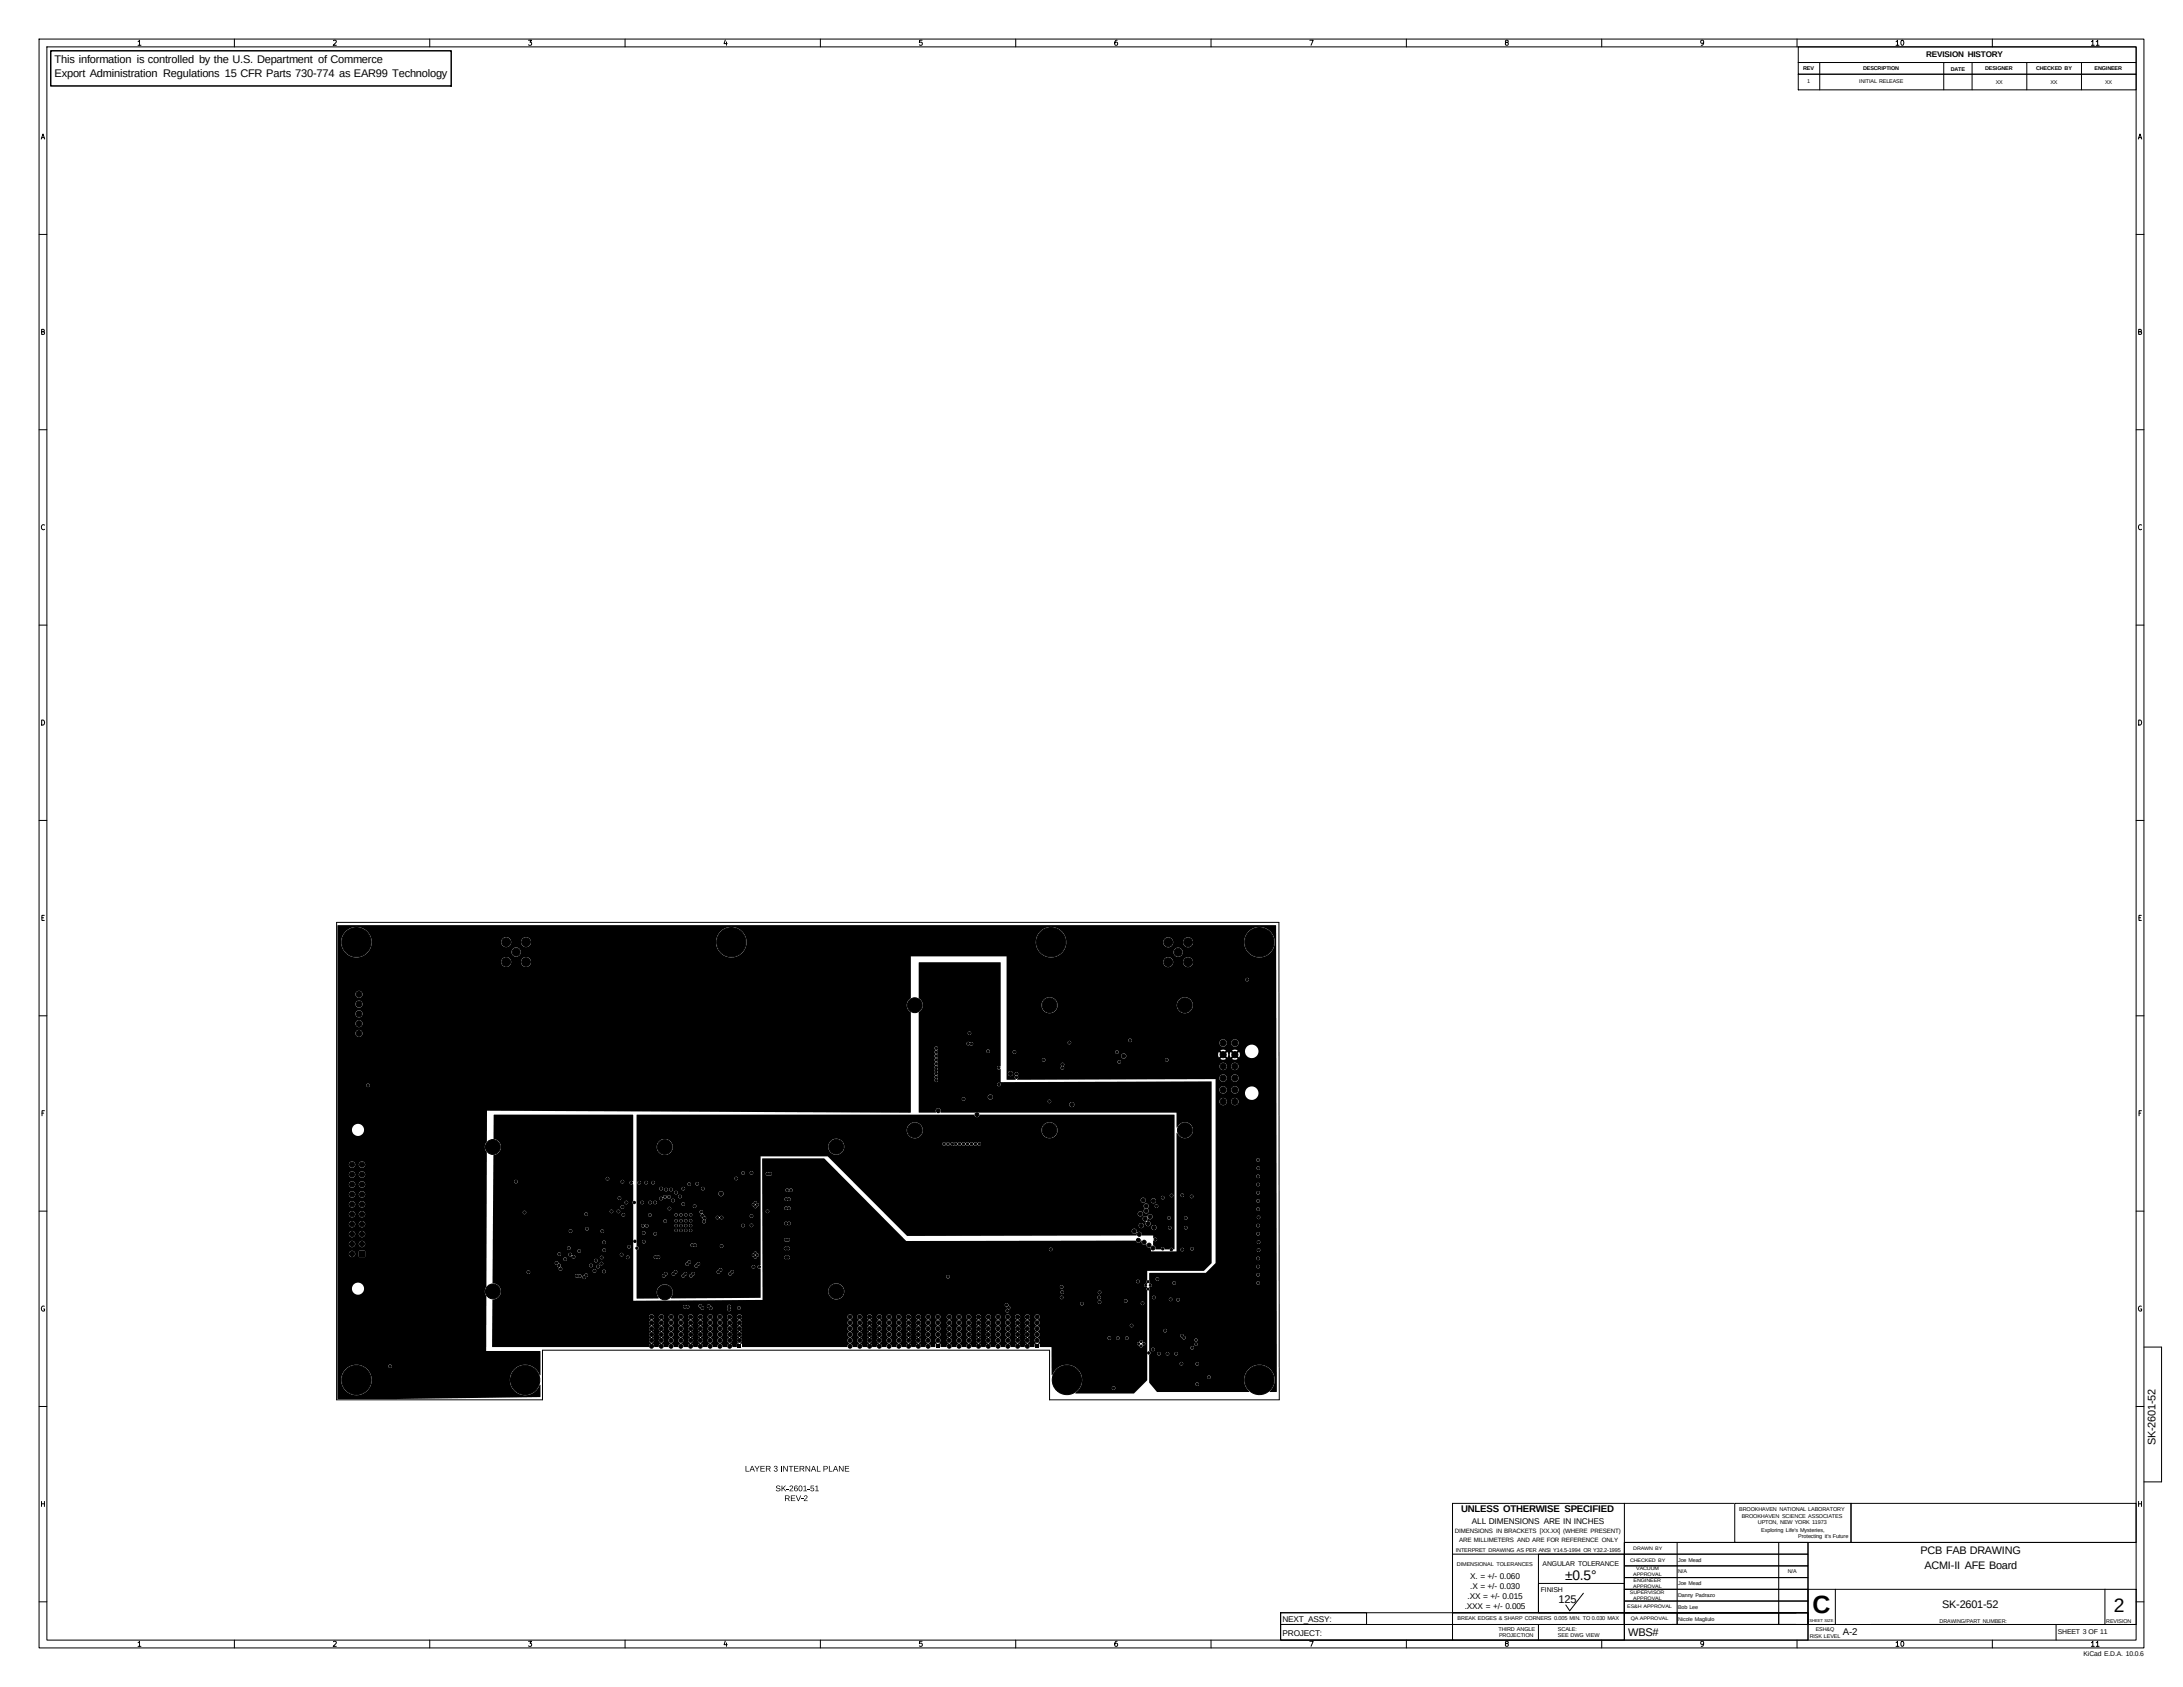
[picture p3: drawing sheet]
<svg xmlns="http://www.w3.org/2000/svg" width="559mm" height="432mm" viewBox="0 0 559 432" stroke-linecap="round" stroke-linejoin="round" font-family="sans-serif">
<defs><g id="words">
<text font-size="6.4" x="464" y="412.8">C</text>
<text font-size="5" x="541.1" y="412.6">2</text>
<text font-size="3.5" x="400.7" y="404.4">±0.5°</text>
<g font-size="2.8">
<text x="14" y="16.2">This information is controlled by the U.S. Department of Commerce</text>
<text x="14" y="19.6">Export Administration Regulations 15 CFR Parts 730-774 as EAR99 Technology</text>
<text x="551.8" y="369.9" transform="rotate(-90 551.8 369.9)">SK-2601-52</text>
<text x="491.6" y="397.8">PCB FAB DRAWING</text>
<text x="492.7" y="401.7">ACMI-II AFE Board</text>
<text x="398.9" y="410.2">125</text>
<text x="497.2" y="411.7">SK-2601-52</text>
<text x="416.8" y="418.7">WBS#</text>
</g>
<g font-size="2.5">
<text x="374" y="387.1">UNLESS OTHERWISE SPECIFIED</text>
<text x="471.7" y="418.6">A-2</text>
</g>
<g font-size="2.1">
<text x="493.1" y="14.6">REVISION HISTORY</text>
<text x="376.8" y="390">ALL DIMENSIONS ARE IN INCHES</text>
<text x="376.4" y="404.1">X. = +/- 0.060</text>
<text x="376.4" y="406.7">.X = +/- 0.030</text>
<text x="374.9" y="411.8">.XXX = +/- 0.005</text>
<text x="375.6" y="409.3">.XX = +/- 0.015</text>
<text x="328.3" y="415.2">NEXT_ASSY:</text>
<text x="328.3" y="418.7">PROJECT:</text>
</g>
<g font-size="1.8">
<text x="394.9" y="400.9">ANGULAR TOLERANCE</text>
<text x="394.4" y="407.4">FINISH</text>
<text x="526.7" y="418.2">SHEET 3 OF 11</text>
</g>
<text font-size="1.7" x="533.4" y="424">KiCad E.D.A. 10.0.6</text>
<g font-size="1.6">
<text x="372.4" y="392.3">DIMENSIONS IN BRACKETS [XX.XX] (WHERE PRESENT)</text>
<text x="373.5" y="394.8">ARE MILLIMETERS AND ARE FOR REFERENCE ONLY</text>
</g>
<g font-size="1.4">
<text x="461.6" y="17.8">REV</text>
<text x="476.9" y="17.8">DESCRIPTION</text>
<text x="508.2" y="17.8">DESIGNER</text>
<text x="521.2" y="17.8">CHECKED BY</text>
<text x="536.2" y="17.8">ENGINEER</text>
<text x="462.6" y="21.3">1</text>
<text x="475.9" y="21.3">INITIAL RELEASE</text>
<text x="499.3" y="18.1">DATE</text>
<text x="510.9" y="21.4">XX</text>
<text x="524.9" y="21.4">XX</text>
<text x="538.9" y="21.4">XX</text>
<text x="445.2" y="386.8">BROOKHAVEN NATIONAL LABORATORY</text>
<text x="445.8" y="388.5">BROOKHAVEN SCIENCE ASSOCIATES</text>
<text x="450" y="390.2">UPTON, NEW YORK 11973</text>
<text x="450.8" y="392">Exploring Life's Mysteries,</text>
<text x="460.3" y="393.7">Protecting it's Future</text>
<text x="372.6" y="397.2">INTERPRET DRAWING AS PER ANSI Y14.5-1994 OR Y32.2-1995</text>
<text x="373" y="400.7">DIMENSIONAL TOLERANCES</text>
<text x="429.6" y="399.7">Joe Mead</text>
<text x="429.6" y="402.7">N/A</text>
<text x="429.6" y="405.7">Joe Mead</text>
<text x="457.6" y="402.7">N/A</text>
<text x="429.6" y="408.7">Danny Padrazo</text>
<text x="429.6" y="411.7">Bob Lee</text>
<text x="373.1" y="414.7">BREAK EDGES &amp; SHARP CORNERS 0.005 MIN. TO 0.030 MAX</text>
<text x="383.6" y="417.4">THIRD ANGLE</text>
<text x="383.7" y="419.1">PROJECTION</text>
<text x="398.8" y="417.4">SCALE:</text>
<text x="398.8" y="419.1">SEE DWG VIEW</text>
<text x="429.6" y="414.8">Nicole Magliulo</text>
<text x="463.2" y="419.2">RISK LEVEL</text>
<text x="464.8" y="417.5">ESH&amp;Q</text>
<text x="496.5" y="415.3">DRAWING/PART NUMBER:</text>
<text x="539.2" y="415.3">REVISION</text>
</g>
<g font-size="1.3">
<text x="35" y="12">1</text>
<text x="85" y="12">2</text>
<text x="135" y="12">3</text>
<text x="185" y="12">4</text>
<text x="235" y="12">5</text>
<text x="285" y="12">6</text>
<text x="335" y="12">7</text>
<text x="385" y="12">8</text>
<text x="435" y="12">9</text>
<text x="485" y="12">10</text>
<text x="535" y="12">11</text>
<text x="10.3" y="36">A</text>
<text x="547.1" y="36">A</text>
<text x="10.2" y="86">B</text>
<text x="547" y="86">B</text>
<text x="10.2" y="136">C</text>
<text x="547" y="136">C</text>
<text x="10.2" y="186">D</text>
<text x="547" y="186">D</text>
<text x="10.3" y="236">E</text>
<text x="547.1" y="236">E</text>
<text x="10.3" y="286">F</text>
<text x="547.1" y="286">F</text>
<text x="10.2" y="336">G</text>
<text x="547" y="336">G</text>
<text x="10.2" y="386">H</text>
<text x="547" y="386">H</text>
<text x="417.3" y="399.7">CHECKED BY</text>
<text x="418.1" y="396.7">DRAWN BY</text>
<text x="418.8" y="401.9">VACUUM</text>
<text x="417.2" y="407.9">SUPERVISOR</text>
<text x="418.1" y="403.5">APPROVAL</text>
<text x="418.1" y="406.5">APPROVAL</text>
<text x="418.2" y="404.9">ENGINEER</text>
<text x="416.5" y="411.7">ES&amp;H APPROVAL</text>
<text x="418.1" y="409.5">APPROVAL</text>
<text x="417.5" y="414.7">QA APPROVAL</text>
<text x="35" y="421.8">1</text>
<text x="85" y="421.8">2</text>
<text x="135" y="421.8">3</text>
<text x="185" y="421.8">4</text>
<text x="235" y="421.8">5</text>
<text x="285" y="421.8">6</text>
<text x="335" y="421.8">7</text>
<text x="385" y="421.8">8</text>
<text x="435" y="421.8">9</text>
<text x="485" y="421.8">10</text>
<text x="535" y="421.8">11</text>
</g>
<text font-size="1.1" x="463.2" y="415.2">SHEET SIZE</text>
</g></defs>
<g fill="none" stroke="#000" stroke-width=".26">
<path d="M10 10h538.8v411.8h-538.8zM12 12h534.8v407.8h-534.8zM60 10v2M110 10v2M160 10v2M210 10v2M260 10v2M310 10v2M360 10v2M410 10v2M460 10v2M460.3 12h86.5v4h-86.5z"/>
<path d="M460.3 16h86.5v3h-86.5zM460.3 19h86.5v4h-86.5zM465.8 16v7M497.6 16v7M504.8 16v7M510 10v2M518.8 16v7M532.8 16v7M10 60h2M546.8 60h2M10 110h2M546.8 110h2"/>
<path d="M10 160h2M546.8 160h2M10 210h2M546.8 210h2M86.2 236.1h241.2l.1 122.2h-58.8v-12.7h-129.8v12.7h-52.7zM10 260h2M546.8 260h2M10 310h2M546.8 310h2M548.8 344.8h4.5v34.5h-4.5M10 360h2M546.8 360h2"/>
<path d="M371.8 397.8h44v15h-44zM371.8 384.8h44v35h-44zM393.8 397.8h22v15h-22zM415.8 397.8h47v3h-47zM415.8 394.8h47v25h-47zM415.8 394.8h47v3h-47zM415.8 384.8h28M429.3 394.8v21M444.1 384.8h29.7v10h-29.7zM455.3 394.8v21M462.8 394.8h84M473.8 384.8h73v10h-73z"/>
<path d="M10 410h2M60 419.8v2M110 419.8v2M160 419.8v2M210 419.8v2M260 419.8v2M310 419.8v2M327.8 412.8h44v7h-44zM327.8 415.8h44v4h-44zM327.8 412.8h22v3h-22zM360 419.8v2M371.8 412.8h44v7h-44z"/>
<path d="M371.8 412.8h44v3h-44zM393.8 405.3h22v7.5h-22zM393.8 415.8v4M405.3 407.8l-3.5 4.5-1-1.5M410 419.8v2M415.8 412.8h47v3h-47zM415.8 403.8h47v3h-47zM415.8 409.8h47v3h-47zM415.8 406.8h47v3h-47zM415.8 400.8h47v3h-47zM415.8 415.8h44M415.8 412.8h44"/>
<path d="M429.3 412.8h26v3h-26zM460 419.8v2M462.8 406.8h84v9h-84zM462.8 415.8v4M469.8 406.8v9M478.8 415.8h68M510 419.8v2M526.3 415.8v4M538.8 406.8v9M546.8 410h2"/>
</g>
<path d="M13 13h102.5v9h-102.5z" fill="none" stroke="#000" stroke-width=".38"/>
<g fill="#000">
<path d="M86.4 236.8h240.2l.2 119.4-.1 .1-1.7-.1a4 4 0 0 0 .3-5.7 4 4 0 0 0-5.8 0 4 4 0 0 0 .2 5.7l-23.5 .1-1.8-2.1 11.6 .2a.45 .45 0 0 0 .7 .3 .45 .45 0 0 0 0-.8 .45 .45 0 0 0-.7 .3h-11.6l-.2-.4v-1.4h14.8a.45 .45 0 0 0 .6 .5 .45 .45 0 0 0 .2-.7 .45 .45 0 0 0-.8 .1l-14.8 .1v-3.4h7.8a.45 .45 0 0 0 .4 .5 .45 .45 0 0 0 .5-.5l3.1 .2a.45 .45 0 0 0 .7 .3 .45 .45 0 0 0 0-.8 .45 .45 0 0 0-.7 .3h-3.1l-.4-.4-.4 .1-.1 .3h-7.8v-2.3l.3-.3h1.7a.45 .45 0 0 0 .5 .6 .45 .45 0 0 0 .4-.6l1.3 .2a.45 .45 0 0 0 .5 .3 .45 .45 0 0 0 .4-.5l1.3 .2a.45 .45 0 0 0 .7 .3 .45 .45 0 0 0 0-.8 .45 .45 0 0 0-.7 .3h-1.3l-.4-.4-.3 .1-.2 .3h-1.3l-.4-.4-.3 .1-.2 .3h-1.7l-.3-1.1 .5 .2a.45 .45 0 0 0 .7 .3 .45 .45 0 0 0 0-.8 .45 .45 0 0 0-.7 .3h-.5v-.4l10.5 .1a.45 .45 0 0 0 .7 .4 .45 .45 0 0 0 0-.8 .45 .45 0 0 0-.7 .3h-10.5v-.9l11.6 .1a.4 .4 0 0 0 .6 .3 .4 .4 0 0 0 0-.6 .4 .4 0 0 0-.6 .2h-11.6v-1.1l11.6 .1a.4 .4 0 0 0 .6 .3 .4 .4 0 0 0 0-.6 .4 .4 0 0 0-.6 .2h-11.6v-1.1h7.9l.1 .4 .3 .2a.51 .51 0 0 0 .5 .5 .51 .51 0 0 0 .5-.6 .51 .51 0 0 0-.5-.5l-.4-.4-.3 .1-.2 .3h-7.9v-1.3l3.6 .2a.45 .45 0 0 0 .7 .3 .45 .45 0 0 0 0-.8 .45 .45 0 0 0-.7 .3h-3.6v-8.5h.7l.1 .4 .3 .1h3.9a.45 .45 0 0 0 .4 .5 .45 .45 0 0 0 .5-.4l1 .2a.45 .45 0 0 0 .7 .3 .45 .45 0 0 0 0-.8 .45 .45 0 0 0-.7 .3h-1l-.1-.3-.3-.2-.3 .1-.2 .3h-3.7a.45 .45 0 0 0 .2-.7 .45 .45 0 0 0-.8 .2h-.7l.1-2.1a.31 .31 0 0 1-.1-.4 .31 .31 0 0 1 .4-.1 .49 .49 0 0 0 .1-.6 .49 .49 0 0 0-.5-.3v-.2l5.9 .2a.45 .45 0 0 0 .5 .3 .45 .45 0 0 0 .4-.5l20.6 .2a.45 .45 0 0 0 .7 .3 .45 .45 0 0 0 0-.8 .45 .45 0 0 0-.7 .3h-20.6l-.4-.4-.3 .1-.2 .3h-5.9v-1l1.6 .2a.45 .45 0 0 0 .7 .3 .45 .45 0 0 0 0-.8 .45 .45 0 0 0-.7 .3h-1.6v-1.1l27.4 .2a.45 .45 0 0 0 .7 .3 .45 .45 0 0 0 0-.8 .45 .45 0 0 0-.7 .3h-27.4l.1-.4h14.4l1.6-1.7h11.3a.45 .45 0 0 0 .6 .5 .45 .45 0 0 0 .2-.7 .45 .45 0 0 0-.8 .1l-11.3 .1 .9-.8v-1.3l10.4 .2a.45 .45 0 0 0 .7 .3 .45 .45 0 0 0 0-.8 .45 .45 0 0 0-.7 .3h-10.4v-2.1l10.5 .2a.45 .45 0 0 0 .7 .3 .45 .45 0 0 0 0-.8 .45 .45 0 0 0-.7 .3h-10.5v-2l10.5 .1a.45 .45 0 0 0 .7 .3 .45 .45 0 0 0 0-.7 .45 .45 0 0 0-.7 .3h-10.5v-2.2l10.4 .2a.45 .45 0 0 0 .7 .3 .45 .45 0 0 0 0-.8 .45 .45 0 0 0-.7 .3h-10.4v-2.1l10.4 .2a.45 .45 0 0 0 .7 .3 .45 .45 0 0 0 0-.8 .45 .45 0 0 0-.7 .3h-10.4v-2.1l10.5 .2a.45 .45 0 0 0 .7 .3 .45 .45 0 0 0 0-.8 .45 .45 0 0 0-.7 .3h-10.5v-2.1l10.4 .2a.45 .45 0 0 0 .7 .3 .45 .45 0 0 0 0-.8 .45 .45 0 0 0-.7 .3h-10.4v-2.1l10.4 .2a.45 .45 0 0 0 .7 .3 .45 .45 0 0 0 0-.8 .45 .45 0 0 0-.7 .3h-10.4v-2.1l10.4 .2a.45 .45 0 0 0 .7 .3 .45 .45 0 0 0 0-.8 .45 .45 0 0 0-.7 .3h-10.4v-2.1l10.4 .2a.45 .45 0 0 0 .7 .3 .45 .45 0 0 0 0-.8 .45 .45 0 0 0-.7 .3h-10.4v-2.1l10.4 .2a.45 .45 0 0 0 .7 .3 .45 .45 0 0 0 0-.8 .45 .45 0 0 0-.7 .3h-10.4v-2.1l10.4 .2a.45 .45 0 0 0 .7 .3 .45 .45 0 0 0 0-.8 .45 .45 0 0 0-.7 .3h-10.4v-2l10.4 .1a.45 .45 0 0 0 .7 .3 .45 .45 0 0 0 0-.8 .45 .45 0 0 0-.7 .4h-10.4v-14.9h1v.2a.94 .94 0 0 0 1 .7 .94 .94 0 0 0 .8-.9h1.2v.2a.94 .94 0 0 0 1.5 .4 .94 .94 0 0 0-.3-1.5 .94 .94 0 0 0-1.2 .9h-1.2v-.1a.94 .94 0 0 0-1-.9 .94 .94 0 0 0-.8 1h-1v-3h1v.2a.94 .94 0 0 0 1 .7 .94 .94 0 0 0 .8-.9h1.2l.3 .7 .5 .2 .7-.2h2v.2a1.73 1.73 0 0 0 2.6 1.4 1.73 1.73 0 0 0 0-3 1.73 1.73 0 0 0-2.6 1.4h-2a.94 .94 0 0 0-.2-1.6 .94 .94 0 0 0-1.3 .9h-1.2v-.1a.94 .94 0 0 0-1-.9 .94 .94 0 0 0-.8 1h-1v-2.8l-50.9 .1 .2-.3h51.7v.2a.94 .94 0 0 0 1 .7 .94 .94 0 0 0 .8-.9h1.2v.2a.94 .94 0 0 0 1.5 .4 .94 .94 0 0 0-.3-1.5 .94 .94 0 0 0-1.2 .9h-1.2v-.1a.94 .94 0 0 0-1-.9 .94 .94 0 0 0-.8 1h-51.7l.1-.2a.73 .73 0 0 1 0-1 .49 .49 0 0 0-.7-.2 .49 .49 0 0 0 0 .8l-.2 .4 .3 .6h-2.2l-.1-1.6h.3a.65 .65 0 0 0 1 .6 .65 .65 0 0 0 0-1.1 .65 .65 0 0 0-1 .4l-.3 .1v-1.5l13.8 .1a.46 .46 0 0 0 .6 .3 .46 .46 0 0 0 .2-.7l39.9-.1v.1a.94 .94 0 0 0 1 .9 .94 .94 0 0 0 .8-1h1.2v.1a.94 .94 0 0 0 1.4 .8 .94 .94 0 0 0 0-1.6 .94 .94 0 0 0-1.4 .7h-1.2v-.2a.94 .94 0 0 0-1-.7 .94 .94 0 0 0-.8 .9l-39.9-.1a.48 .48 0 0 0-.1-.7 .48 .48 0 0 0-.7 .2 .48 .48 0 0 0 .2 .6l-.2 .4h-13.8v-2.1h9l.1 .4 .3 .1h18.9a.45 .45 0 0 0 .6 .5 .45 .45 0 0 0 .2-.7 .45 .45 0 0 0-.7 .1l-18.9 .1 .3-.1 .1-.4 30.6 .2a.45 .45 0 0 0 .7 .3 .45 .45 0 0 0 0-.8 .45 .45 0 0 0-.7 .3h-30.6l-.4-.4-.3 .1-.2 .3h-9v-.9h29.3v.2a.65 .65 0 0 0 1 .4 .65 .65 0 0 0 .1-1h23.7l.2 .8 .5-.5 .3 .2-.4 .6 .6 .2 .8-.2-.5-.5 .3-.3 .6 .5 .2-.8h.4l.2 .8 .5-.5 .3 .2-.4 .6 .3 .2 1.1-.2-.5-.5 .3-.3 .6 .5a1.28 1.28 0 0 0 0-1.5l-.5 .5-.3-.2 .3-.5h2a1.73 1.73 0 0 0 2.4 1.7 1.73 1.73 0 0 0 .4-2.9 1.73 1.73 0 0 0-2.8 1v.2h-2l.1-.1-.3-.2h-.7l-.4 .2 .4 .6-.3 .2-.5-.5-.2 .7h-.4l-.2-.7-.6 .5-.3-.3 .5-.5-.8-.2-.6 .2 .4 .6-.3 .2-.5-.5-.2 .7h-23.7l-.5-.3-.4 .3-.2 .4h-29.3v-1.1l1.5 .2a.45 .45 0 0 0 .5 .3 .45 .45 0 0 0 .4-.5l25.4 .2a.45 .45 0 0 0 .7 .3 .45 .45 0 0 0 0-.8 .45 .45 0 0 0-.7 .3h-25.4l-.4-.4-.3 .1-.2 .3h-1.5v-2.4l15.6 .1a.45 .45 0 0 0 .4 .4 .45 .45 0 0 0 .5-.3h38v.2a.94 .94 0 0 0 1 .7 .94 .94 0 0 0 .8-.9h1.2v.2a.94 .94 0 0 0 1.5 .4 .94 .94 0 0 0-.3-1.5 .94 .94 0 0 0-1.2 .9h-1.2v-.1a.94 .94 0 0 0-1-.9 .94 .94 0 0 0-.8 1h-38a.45 .45 0 0 0-.3-.6 .45 .45 0 0 0-.6 .4h-15.6v-.6l31.1 .1a.45 .45 0 0 0 .7 .4 .45 .45 0 0 0 0-.8 .45 .45 0 0 0-.7 .3h-31.1v-9h8.9v.2a2.06 2.06 0 0 0 2.2 1.9 2.06 2.06 0 0 0 1.9-2.1h30.5v.2a2.06 2.06 0 0 0 3.2 1.7 2.06 2.06 0 0 0 0-3.6 2.06 2.06 0 0 0-3.2 1.7h-30.5v-.3a2.06 2.06 0 0 0-2.2-1.7 2.06 2.06 0 0 0-1.9 2h-8.9v-6.5l61.1 .1a.45 .45 0 0 0 .7 .3 .45 .45 0 0 0 0-.7 .45 .45 0 0 0-.7 .3h-61.1v-4.5h40.1v.2a1.28 1.28 0 0 0 1.3 1.1 1.28 1.28 0 0 0 1.2-1.3h2.5v.2a1.28 1.28 0 0 0 2 1 1.28 1.28 0 0 0 0-2.2 1.28 1.28 0 0 0-2 1h-2.5v-.2a1.28 1.28 0 0 0-1.4-1 1.28 1.28 0 0 0-1.1 1.2h-40.1v-1.4h-24.5v10.6a2.21 2.21 0 0 0 0 3.8l-.1 25.6-108.4-.5-.1 7.8a2.22 2.22 0 0 0 0 2.9l-.1 34.3a2.19 2.19 0 0 0 0 2.5v14h13.8v6.1l-.1 .1a3.9 3.9 0 0 0-6.1-2 3.9 3.9 0 0 0 0 6.4 3.9 3.9 0 0 0 6.1-2l.1 .2v2.9l-.1 .1-37.1 .5h-14.6l-.1-5.1h.9v.4a3.9 3.9 0 0 0 6.2 3 3.9 3.9 0 0 0-.7-6.8l6.6 .2a.45 .45 0 0 0 .7 .3 .45 .45 0 0 0 0-.8 .45 .45 0 0 0-.7 .3l-6.8-.1a3.9 3.9 0 0 0-5.3 3.5h-.9v-23.3h3.7v.3a1.55 1.55 0 0 0 2.4 1.2 1.55 1.55 0 0 0 0-2.7 1.55 1.55 0 0 0-2.4 1.2h-3.7v-8.7h2.9v.2a.81 .81 0 0 0 1.3 .4l2.8 .2 .1-1.6h-1.6l-.1 1.4h-1.2a.81 .81 0 0 0-.2-1.4 .81 .81 0 0 0-1.1 .8h-2.9v-2.5h2.9v.2a.81 .81 0 0 0 .9 .5 .81 .81 0 0 0 .7-.7h1v.2a.81 .81 0 0 0 1.3 .3 .81 .81 0 0 0-.3-1.3 .81 .81 0 0 0-1 .8h-1v-.2a.81 .81 0 0 0-.9-.7 .81 .81 0 0 0-.7 .9h-2.9v-2.5h2.9v.1a.81 .81 0 0 0 .9 .6 .81 .81 0 0 0 .7-.7h1v.1a.81 .81 0 0 0 1.3 .4 .81 .81 0 0 0-.3-1.4 .81 .81 0 0 0-1 .9h-1v-.2a.81 .81 0 0 0-.9-.7 .81 .81 0 0 0-.7 .9h-2.9v-2.6h2.9v.2a.81 .81 0 0 0 .9 .5 .81 .81 0 0 0 .7-.7h1v.2a.81 .81 0 0 0 1.3 .3 .81 .81 0 0 0-.3-1.3 .81 .81 0 0 0-1 .8h-1v-.1a.81 .81 0 0 0-.9-.8 .81 .81 0 0 0-.7 .9h-2.9v-2.5h2.9v.1a.81 .81 0 0 0 .9 .6 .81 .81 0 0 0 .7-.7h1v.1a.81 .81 0 0 0 1.3 .4 .81 .81 0 0 0-.3-1.4 .81 .81 0 0 0-1 .9h-1v-.2a.81 .81 0 0 0-.9-.7 .81 .81 0 0 0-.7 .9h-2.9v-2.6h2.9v.2a.81 .81 0 0 0 .9 .6 .81 .81 0 0 0 .7-.8h1v.2a.81 .81 0 0 0 1.3 .3 .81 .81 0 0 0-.3-1.3 .81 .81 0 0 0-1 .8h-1v-.1a.81 .81 0 0 0-.9-.8 .81 .81 0 0 0-.7 .9h-2.9v-2.5h2.9v.2a.81 .81 0 0 0 .9 .5 .81 .81 0 0 0 .7-.7h1v.2a.81 .81 0 0 0 1.3 .3 .81 .81 0 0 0-.3-1.3 .81 .81 0 0 0-1 .8h-1v-.2a.81 .81 0 0 0-.9-.7 .81 .81 0 0 0-.7 .9h-2.9v-2.5h2.9v.1a.81 .81 0 0 0 .9 .6 .81 .81 0 0 0 .7-.7h1v.1a.81 .81 0 0 0 1.3 .4 .81 .81 0 0 0-.3-1.4 .81 .81 0 0 0-1 .9h-1v-.2a.81 .81 0 0 0-.9-.7 .81 .81 0 0 0-.7 .9h-2.9v-2.6h2.9v.2a.81 .81 0 0 0 .9 .5 .81 .81 0 0 0 .7-.7h1v.2a.81 .81 0 0 0 1.3 .3 .81 .81 0 0 0-.3-1.3 .81 .81 0 0 0-1 .8h-1v-.1a.81 .81 0 0 0-.9-.8 .81 .81 0 0 0-.7 .9h-2.9v-2.5h2.9v.1a.81 .81 0 0 0 .9 .6 .81 .81 0 0 0 .7-.7h1v.1a.81 .81 0 0 0 1.3 .4 .81 .81 0 0 0-.3-1.4 .81 .81 0 0 0-1 .9h-1v-.2a.81 .81 0 0 0-.9-.7 .81 .81 0 0 0-.7 .9h-2.9v-9.1h3.7v.2a1.55 1.55 0 0 0 2.4 1.2 1.55 1.55 0 0 0 0-2.6 1.55 1.55 0 0 0-2.4 1.2h-3.7v-11.4l7.4 .2a.45 .45 0 0 0 .7 .3 .45 .45 0 0 0 0-.8 .45 .45 0 0 0-.7 .3h-7.4v-13.3h4.6v.2a.9 .9 0 0 0 1.4 .7 .9 .9 0 0 0 0-1.6 .9 .9 0 0 0-1.4 .7h-4.6v-2.5h4.6v.2a.9 .9 0 0 0 1.4 .7 .9 .9 0 0 0 0-1.6 .9 .9 0 0 0-1.4 .7h-4.6v-2.5h4.6v.2a.9 .9 0 0 0 1.4 .7 .9 .9 0 0 0 0-1.6 .9 .9 0 0 0-1.4 .7h-4.6v-2.5h4.6v.2a.9 .9 0 0 0 1.4 .7 .9 .9 0 0 0 0-1.6 .9 .9 0 0 0-1.4 .7h-4.6v-2.5h4.6v.2a.9 .9 0 0 0 1.4 .7 .9 .9 0 0 0 0-1.6 .9 .9 0 0 0-1.4 .7h-4.6v-8.3h41.9v.2a1.28 1.28 0 0 0 1.4 1.2 1.28 1.28 0 0 0 1.2-1.4h2.5v.2a1.28 1.28 0 0 0 1.9 1 1.28 1.28 0 0 0 0-2.2 1.28 1.28 0 0 0-1.9 1h-2.5l-.1-.2a1.28 1.28 0 0 0-1.3-.9 1.28 1.28 0 0 0-1.2 1.1h-41.9v-5.1h.9v.4a3.9 3.9 0 0 0 2.7 3.5 3.9 3.9 0 0 0 4.3-1.3h36.6a1.18 1.18 0 0 0 1.7 1.2 1.18 1.18 0 0 0 .3-2 1.18 1.18 0 0 0-1.9 .7l-36.7 .1a3.8 3.8 0 0 0 .8-2.5h33.2a1.28 1.28 0 0 0 1.3 1.3 1.28 1.28 0 0 0 1.3-1.3h2.5a1.28 1.28 0 0 0 1.3 1.3 1.28 1.28 0 0 0 1.2-1.4h47.4v.4a3.9 3.9 0 0 0 4.1 3.7 3.9 3.9 0 0 0 3.7-4.1h74v.4a3.9 3.9 0 0 0 2.7 3.5 3.9 3.9 0 0 0 4.3-1.3h28.3v.2a1.18 1.18 0 0 0 1.8 .9 1.18 1.18 0 0 0 0-2 1.18 1.18 0 0 0-1.8 .9h-28.3l.6-1.1 .2-1.4h24.9a1.28 1.28 0 0 0 1.2 1.4 1.28 1.28 0 0 0 1.3-1.4h2.5v.2a1.28 1.28 0 0 0 1.5 1.2 1.28 1.28 0 0 0 1.1-1.5h13.1v.4a3.9 3.9 0 0 0 5.9 3.1 3.9 3.9 0 0 0 0-6.7 3.9 3.9 0 0 0-5.9 3.2l-13.1-.1a1.28 1.28 0 0 0-1.4-1 1.28 1.28 0 0 0-1.2 1.2h-2.5v-.2a1.28 1.28 0 0 0-1.4-1 1.28 1.28 0 0 0-1.1 1.2l-24.9-.1a3.9 3.9 0 0 0-3.9-3.7 3.9 3.9 0 0 0-3.9 3.7h-74v-.4a3.9 3.9 0 0 0-4.1-3.3 3.9 3.9 0 0 0-3.7 3.7l-47.4-.1a1.28 1.28 0 0 0-1.3-1 1.28 1.28 0 0 0-1.2 1.2h-2.5l-.1-.2a1.28 1.28 0 0 0-1.3-1 1.28 1.28 0 0 0-1.2 1.2l-33.2-.1a3.9 3.9 0 0 0-3.9-3.7 3.9 3.9 0 0 0-3.9 3.7h-.9zM126.4 285.4l35.6-.1 .1 17a.51 .51 0 0 0-.8 .1 .51 .51 0 0 0 .1 .7l.7 .1v4.2l-.2 .3 .2 .5v24.7l33.1-.2v-2.3h16.8v.3a2.05 2.05 0 0 0 1.3 1.8 2.05 2.05 0 0 0 2.2-.5l55.8 .2a.45 .45 0 0 0 .5 .3 .45 .45 0 0 0 .4-.5l8.7 .2a.45 .45 0 0 0 .7 .3 .45 .45 0 0 0 0-.8 .45 .45 0 0 0-.7 .3l-8.7-.1a.45 .45 0 0 0-.5-.3 .45 .45 0 0 0-.4 .4h-55.8l.4-.5 .2-.8 55.4 .1a.45 .45 0 0 0 .4 .4 .45 .45 0 0 0 .5-.5l8.6 .2a.45 .45 0 0 0 .7 .3 .45 .45 0 0 0 0-.8 .45 .45 0 0 0-.7 .3h-8.6a.45 .45 0 0 0-.5-.4 .45 .45 0 0 0-.4 .4h-55.4l-.4-1.4h55.6a.45 .45 0 0 0 .6 .5 .45 .45 0 0 0 .2-.7 .45 .45 0 0 0-.8 .1l-55.6 .1a2.05 2.05 0 0 0-2.2-.7 2.05 2.05 0 0 0-1.5 1.8h-16.8v-2.5l95.6 .2a.45 .45 0 0 0 .7 .3 .45 .45 0 0 0 0-.8 .45 .45 0 0 0-.7 .3h-95.6v-1.2l47 .2a.45 .45 0 0 0 .7 .3 .45 .45 0 0 0 0-.8 .45 .45 0 0 0-.7 .3h-47v-4.9l5.5 .1a1.19 1.19 0 0 0 1.3 .3 .54 .54 0 0 0 0-.7 .54 .54 0 0 0-.7-.1l-.4 .1-.2 .3h-5.5v-2.3h5.5a.69 .69 0 0 0 .9 .5l.6-.3 66.3 .2a.45 .45 0 0 0 .7 .3 .45 .45 0 0 0 0-.8 .45 .45 0 0 0-.7 .3h-66.3a.6 .6 0 0 0-.3-.6 .6 .6 0 0 0-.6 0h-.4l-.2 .4h-5.5l-.1-2.2 5.6 .1a1.19 1.19 0 0 0 1.3 .3 .53 .53 0 0 0 0-.7 .53 .53 0 0 0-.7-.1l-.4 .1-.2 .3h-5.6v-4.2h5.7a.6 .6 0 0 0 .9 .4 .47 .47 0 0 0 .6-.1 .47 .47 0 0 0-.1-.7 .47 .47 0 0 0-.7 .1 .45 .45 0 0 0-.7 .3h-5.7v-3.1l.9 .1a.45 .45 0 0 0 .7 .3 .45 .45 0 0 0 0-.7 .45 .45 0 0 0-.7 .3h-.9v-.8l5.7 .1a.64 .64 0 0 0 .9 .3 .47 .47 0 0 0 .6-.1 .47 .47 0 0 0-.1-.7 .47 .47 0 0 0-.7 .1l-.5-.1-.2 .4h-5.7v-2.3h5.7a.57 .57 0 0 0 .9 .4 .45 .45 0 0 0 .6 0 .45 .45 0 0 0 0-.7 .45 .45 0 0 0-.6 0l-.6-.1-.3 .4h-5.7v-2.3h6a.56 .56 0 0 0 .4 .5 .56 .56 0 0 0 .6-.2 .48 .48 0 0 0 .7 0 .48 .48 0 0 0-.1-.7 .48 .48 0 0 0-.7 .2l-.2-.1a.45 .45 0 0 0-.7 .3h-6v-4.2l.9 .1a.46 .46 0 0 0 .7 .3 .51 .51 0 0 0 .8 0 .51 .51 0 0 0 0-.7 .51 .51 0 0 0-.8 0 .45 .45 0 0 0-.7 .3h-.9l.1-3.9h15.8l21 21.1h58.8a.75 .75 0 0 0 .7 .5 .75 .75 0 0 0 .7-.6l.1 .1a.68 .68 0 0 0 .2 .8 .68 .68 0 0 0 .8 0l.2 .1 .1 .6 .3 .2a.51 .51 0 0 1 .7 .6v.4h6.6v-.5l1 .1a.45 .45 0 0 0 .6 .4 .45 .45 0 0 0 .2-.7l1.7 .1a.45 .45 0 0 0 .7 .3 .45 .45 0 0 0 0-.7 .45 .45 0 0 0-.7 .3h-1.7a.45 .45 0 0 0-.5-.2 .45 .45 0 0 0-.3 .4h-1v-5.6l1.9 .1a.45 .45 0 0 0 .7 .3 .45 .45 0 0 0 0-.7 .45 .45 0 0 0-.7 .3h-1.9v-2.5l1.9 .1a.45 .45 0 0 0 .7 .3 .45 .45 0 0 0 0-.7 .45 .45 0 0 0-.7 .3h-1.9v-5.8l1 .1a.45 .45 0 0 0 .3 .4 .45 .45 0 0 0 .5-.2l1.6 .1a.45 .45 0 0 0 .7 .3 .45 .45 0 0 0 0-.7 .45 .45 0 0 0-.7 .3h-1.6a.45 .45 0 0 0-.2-.7 .45 .45 0 0 0-.6 .4h-1v-15.9a2.16 2.16 0 0 0 2.1 1.3 2.16 2.16 0 0 0 2-1.4 2.09 2.09 0 0 0-1.4-2.6 2.09 2.09 0 0 0-2.6 1.3l-.1-3.8h-50.7l-.4-.2-.5 .2h-8.8a.69 .69 0 0 0-.5-1.1 .69 .69 0 0 0-.7 .9l-.1 .2h-4.3v-2l38.5 .1a.65 .65 0 0 0 1.1 .3 .65 .65 0 0 0-.2-1.1 .65 .65 0 0 0-.9 .7h-38.5v-.9l33 .1a.45 .45 0 0 0 .7 .3 .45 .45 0 0 0 0-.8 .45 .45 0 0 0-.7 .4h-33v-.7l11 .2a.45 .45 0 0 0 .8 .2 .45 .45 0 0 0-.2-.7l6.1 .1a.65 .65 0 0 0 1 .3 .65 .65 0 0 0-.2-1.1 .65 .65 0 0 0-.9 .7l-6.2-.1-.4 .4h-11v-3.7h20a.45 .45 0 0 0 .6 .5 .45 .45 0 0 0 .2-.7 .45 .45 0 0 0-.7 .1l-20.1 .1v-1.1h4a.49 .49 0 0 0 .7 .4 .49 .49 0 0 0 .1-.8l.1-.4-.2-.4 .2-.3-.1-.5 .1-.5-.1-.3 .1-.5-.2-.3a.81 .81 0 0 0-.1-1.1l.3-.3-.3-.5 .1-.2a.66 .66 0 0 0 0-1l.2-.3-.1-.4h12.5a.45 .45 0 0 0 .6 .5 .45 .45 0 0 0 .2-.7 .45 .45 0 0 0-.8 .1l-12.5 .1-.2-.1a.49 .49 0 0 0 .2-.9 .49 .49 0 0 0-.8 .2l.2 .7a.64 .64 0 0 0 .1 1l-.3 .5 .3 .3a.73 .73 0 0 0 0 1.2l-.3 .3 .2 .5-.2 .4 .2 1.3-.2 .5 .2 .4-.2 .3 .2 .5-.2 .3h-4v-9.3l12.2 .1a.61 .61 0 0 0 .9 .3 .47 .47 0 0 0 .7-.1 .47 .47 0 0 0-.1-.7 .47 .47 0 0 0-.7 .2l-.1-.1a.45 .45 0 0 0-.7 .3h-12.2v-2.7l12.5 .1a.45 .45 0 0 0 .7 .4 .45 .45 0 0 0 0-.8 .45 .45 0 0 0-.7 .3h-12.5v-5.2a2.17 2.17 0 0 0 0-3.8v-9.1h20.9v26.6a.53 .53 0 0 0-.7 .1 .53 .53 0 0 0 0 .7h.8v3.3l53.9-.1v46.4l-2 2h-14.4v2.3l-.2 .4 .1 .6a.47 .47 0 0 0-.6 0 .47 .47 0 0 0 0 .7 .47 .47 0 0 0 .6 .1l-.1 .6 .2 .4-.1 22.9-3.4 3.4h-14.9l-.1-.2 1.2-1.3 8.2 .2a.45 .45 0 0 0 .7 .3 .45 .45 0 0 0 0-.8 .45 .45 0 0 0-.7 .3h-8.1a3.9 3.9 0 0 0-1.8-5.5 3.9 3.9 0 0 0-5.4 2.3l-.1-7.2h-2.9l-.2-.8-.4-.1h25.4l.1 .4 .5 .1a.46 .46 0 0 0 .5 .5 .46 .46 0 0 0 .4-.6 .44 .44 0 0 0 .6-.4 .44 .44 0 0 0-.7-.4 .46 .46 0 0 0-.4-.5 .46 .46 0 0 0-.5 .5l-.4 .1-.1 .3h-25.5a.75 .75 0 0 0 .5-.8 .75 .75 0 0 0-.5-.7l17.9 .2a.45 .45 0 0 0 .5 .3 .45 .45 0 0 0 .4-.5l1.3 .2a.45 .45 0 0 0 .5 .3 .45 .45 0 0 0 .4-.5l1.4 .2a.45 .45 0 0 0 .7 .3 .45 .45 0 0 0 0-.8 .45 .45 0 0 0-.7 .3l-1.4-.1a.45 .45 0 0 0-.5-.3 .45 .45 0 0 0-.4 .4l-1.3-.1a.45 .45 0 0 0-.5-.3 .45 .45 0 0 0-.4 .4h-17.9v-.2a.75 .75 0 0 0 .6-.7 .75 .75 0 0 0-.6-.7 .78 .78 0 0 0 .5-.8 .78 .78 0 0 0-.5-.7l23.6-.1a.45 .45 0 0 0 .6 .5 .45 .45 0 0 0 .2-.7 .45 .45 0 0 0-.8 .1l-23.6 .1a.75 .75 0 0 0 .5-.7 .75 .75 0 0 0-.5-.7 .66 .66 0 0 0 .6-.9 .66 .66 0 0 0-1-.3 .66 .66 0 0 0 0 1.1l.2 .1a.82 .82 0 0 0-.6 .8 .82 .82 0 0 0 .6 .8 .78 .78 0 0 0-.6 .7 .78 .78 0 0 0 .6 .8 .78 .78 0 0 0-.6 .7 .78 .78 0 0 0 .6 .8 .75 .75 0 0 0-.6 .7 .75 .75 0 0 0 .5 .7l-.5 .2-.1 .8h-1l-.2-.6-.4-.3a.82 .82 0 0 0 .5-.8 .82 .82 0 0 0-.5-.8 .78 .78 0 0 0 .5-.8 .78 .78 0 0 0-.5-.7 .78 .78 0 0 0 .5-.8 .78 .78 0 0 0-.5-.7 .78 .78 0 0 0 .5-.8 .78 .78 0 0 0-.5-.7 .66 .66 0 0 0 .6-.9 .66 .66 0 0 0-1-.3 .66 .66 0 0 0 0 1.1l.2 .1a.82 .82 0 0 0-.6 .8 .82 .82 0 0 0 .6 .8 .78 .78 0 0 0-.6 .7 .78 .78 0 0 0 .6 .8 .78 .78 0 0 0-.6 .7 .78 .78 0 0 0 .6 .8 .78 .78 0 0 0-.6 .7 .78 .78 0 0 0 .6 .8l-.4 .3-.2 .6h-1l-.3-.6-.4-.4a.78 .78 0 0 0 .5-.8 .78 .78 0 0 0-.5-.7 .78 .78 0 0 0 .5-.8 .78 .78 0 0 0-.5-.7 .78 .78 0 0 0 .5-.8 .78 .78 0 0 0-.5-.7 .78 .78 0 0 0 .5-.8 .78 .78 0 0 0-.5-.7 .66 .66 0 0 0 .6-.9 .66 .66 0 0 0-1-.3 .66 .66 0 0 0 0 1.1l.2 .1a.82 .82 0 0 0-.6 .8 .82 .82 0 0 0 .6 .8 .78 .78 0 0 0-.6 .7 .78 .78 0 0 0 .6 .8 .78 .78 0 0 0-.6 .7 .78 .78 0 0 0 .6 .8 .78 .78 0 0 0-.6 .7 .78 .78 0 0 0 .6 .8l-.4 .3-.2 .6h-1l-.3-.6-.4-.4a.78 .78 0 0 0 .5-.8 .78 .78 0 0 0-.5-.7 .78 .78 0 0 0 .5-.8 .78 .78 0 0 0-.5-.7 .78 .78 0 0 0 .5-.8 .78 .78 0 0 0-.5-.7 .78 .78 0 0 0 .5-.8 .78 .78 0 0 0-.5-.7 .66 .66 0 0 0 .6-.9 .66 .66 0 0 0-1-.3 .66 .66 0 0 0 0 1.1l.2 .1a.82 .82 0 0 0-.6 .8 .82 .82 0 0 0 .6 .8 .78 .78 0 0 0-.6 .7 .78 .78 0 0 0 .6 .8 .78 .78 0 0 0-.6 .7 .78 .78 0 0 0 .6 .8 .78 .78 0 0 0-.6 .7 .78 .78 0 0 0 .6 .8l-.4 .3-.2 .6h-1l-.3-.6-.4-.4a.78 .78 0 0 0 .5-.8 .78 .78 0 0 0-.5-.7 .78 .78 0 0 0 .5-.8 .78 .78 0 0 0-.5-.7 .78 .78 0 0 0 .5-.8 .78 .78 0 0 0-.5-.7 .78 .78 0 0 0 .5-.8 .78 .78 0 0 0-.5-.7 .66 .66 0 0 0 .6-.9 .66 .66 0 0 0-1-.3 .66 .66 0 0 0 0 1.1l.2 .1a.82 .82 0 0 0-.6 .8 .82 .82 0 0 0 .6 .8 .78 .78 0 0 0-.6 .7 .78 .78 0 0 0 .6 .8 .78 .78 0 0 0-.6 .7 .78 .78 0 0 0 .6 .8 .78 .78 0 0 0-.6 .7 .78 .78 0 0 0 .6 .8l-.4 .3-.2 .6h-1l-.3-.6-.4-.4a.78 .78 0 0 0 .5-.8 .78 .78 0 0 0-.5-.7 .78 .78 0 0 0 .5-.8 .78 .78 0 0 0-.5-.7 .78 .78 0 0 0 .5-.8 .78 .78 0 0 0-.5-.7 .78 .78 0 0 0 .5-.8 .78 .78 0 0 0-.5-.7 .66 .66 0 0 0 .6-.9 .66 .66 0 0 0-1-.3 .66 .66 0 0 0 0 1.1l.2 .1a.82 .82 0 0 0-.6 .8 .82 .82 0 0 0 .6 .8 .78 .78 0 0 0-.6 .7 .78 .78 0 0 0 .6 .8 .78 .78 0 0 0-.6 .7 .78 .78 0 0 0 .6 .8 .78 .78 0 0 0-.6 .7 .78 .78 0 0 0 .6 .8l-.4 .3-.2 .6h-1l-.3-.6-.4-.3a.82 .82 0 0 0 .5-.8 .82 .82 0 0 0-.5-.8 .78 .78 0 0 0 .5-.8 .78 .78 0 0 0-.5-.7 .78 .78 0 0 0 .5-.8 .78 .78 0 0 0-.5-.7 .78 .78 0 0 0 .5-.8 .78 .78 0 0 0-.5-.7 .69 .69 0 0 0 .4-1.1 .69 .69 0 0 0-1.2 .1 .69 .69 0 0 0 .6 1 .82 .82 0 0 0-.6 .8 .82 .82 0 0 0 .6 .8 .78 .78 0 0 0-.6 .7 .78 .78 0 0 0 .6 .8 .78 .78 0 0 0-.6 .7 .78 .78 0 0 0 .6 .8 .78 .78 0 0 0-.6 .7 .78 .78 0 0 0 .6 .8l-.4 .3-.2 .6h-1l-.3-.6-.4-.3a.82 .82 0 0 0 .5-.8 .82 .82 0 0 0-.5-.8 .78 .78 0 0 0 .5-.8 .78 .78 0 0 0-.5-.7 .78 .78 0 0 0 .5-.8 .78 .78 0 0 0-.5-.7 .78 .78 0 0 0 .5-.8 .78 .78 0 0 0-.5-.7 .66 .66 0 0 0 .6-.9 .66 .66 0 0 0-1-.3 .66 .66 0 0 0 0 1.1l.2 .1a.82 .82 0 0 0-.6 .8 .82 .82 0 0 0 .6 .8 .78 .78 0 0 0-.6 .7 .78 .78 0 0 0 .6 .8 .78 .78 0 0 0-.6 .7 .78 .78 0 0 0 .6 .8 .78 .78 0 0 0-.6 .7 .78 .78 0 0 0 .6 .8l-.4 .3-.2 .6h-1l-.3-.6-.4-.3a.82 .82 0 0 0 .5-.8 .82 .82 0 0 0-.5-.8 .78 .78 0 0 0 .5-.8 .78 .78 0 0 0-.5-.7 .78 .78 0 0 0 .5-.8 .78 .78 0 0 0-.5-.7 .78 .78 0 0 0 .5-.8 .78 .78 0 0 0-.5-.7 .66 .66 0 0 0 .6-.9 .66 .66 0 0 0-1-.3 .66 .66 0 0 0 0 1.1l.2 .1a.82 .82 0 0 0-.6 .8 .82 .82 0 0 0 .6 .8 .78 .78 0 0 0-.6 .7 .78 .78 0 0 0 .6 .8 .78 .78 0 0 0-.6 .7 .78 .78 0 0 0 .6 .8 .78 .78 0 0 0-.6 .7 .78 .78 0 0 0 .6 .8l-.4 .3-.2 .6h-1l-.3-.6-.4-.3a.82 .82 0 0 0 .5-.8 .82 .82 0 0 0-.5-.8 .78 .78 0 0 0 .5-.8 .78 .78 0 0 0-.5-.7 .78 .78 0 0 0 .5-.8 .78 .78 0 0 0-.5-.7 .78 .78 0 0 0 .5-.8 .78 .78 0 0 0-.5-.7 .66 .66 0 0 0 .6-.9 .66 .66 0 0 0-1-.3 .66 .66 0 0 0 0 1.1l.2 .1a.82 .82 0 0 0-.6 .8 .82 .82 0 0 0 .6 .8 .78 .78 0 0 0-.6 .7 .78 .78 0 0 0 .6 .8 .78 .78 0 0 0-.6 .7 .78 .78 0 0 0 .6 .8 .78 .78 0 0 0-.6 .7 .78 .78 0 0 0 .6 .8l-.4 .3-.2 .6h-1.4l-.2-.8-.5-.1a.85 .85 0 0 0 .5-.9 .85 .85 0 0 0-.5-.7 .78 .78 0 0 0 .5-.8 .78 .78 0 0 0-.5-.7 .78 .78 0 0 0 .5-.8 .78 .78 0 0 0-.5-.7 .78 .78 0 0 0 .5-.8 .78 .78 0 0 0-.5-.7 .66 .66 0 0 0 .6-.9 .66 .66 0 0 0-1-.3 .66 .66 0 0 0 0 1.1l.2 .1a.82 .82 0 0 0-.6 .8 .82 .82 0 0 0 .6 .8 .78 .78 0 0 0-.6 .7 .78 .78 0 0 0 .6 .8 .78 .78 0 0 0-.6 .7 .78 .78 0 0 0 .6 .8 .74 .74 0 0 0-.6 .7 .74 .74 0 0 0 .5 .7l-.5 .2-.1 .8h-1l-.2-.6-.4-.3a.82 .82 0 0 0 .5-.8 .82 .82 0 0 0-.5-.8 .78 .78 0 0 0 .5-.8 .78 .78 0 0 0-.5-.7 .78 .78 0 0 0 .5-.8 .78 .78 0 0 0-.5-.7 .78 .78 0 0 0 .5-.8 .78 .78 0 0 0-.5-.7 .66 .66 0 0 0 .6-.9 .66 .66 0 0 0-1-.3 .66 .66 0 0 0 0 1.1l.2 .1a.82 .82 0 0 0-.6 .8 .82 .82 0 0 0 .6 .8 .78 .78 0 0 0-.6 .7 .78 .78 0 0 0 .6 .8 .78 .78 0 0 0-.6 .7 .78 .78 0 0 0 .6 .8 .78 .78 0 0 0-.6 .7 .78 .78 0 0 0 .6 .8l-.4 .3-.2 .6h-1l-.3-.6-.4-.4a.78 .78 0 0 0 .5-.8 .78 .78 0 0 0-.5-.7 .78 .78 0 0 0 .5-.8 .78 .78 0 0 0-.5-.7 .78 .78 0 0 0 .5-.8 .78 .78 0 0 0-.5-.7 .78 .78 0 0 0 .5-.8 .78 .78 0 0 0-.5-.7 .69 .69 0 0 0 .4-1.1 .69 .69 0 0 0-1.2 .1 .69 .69 0 0 0 .6 1 .82 .82 0 0 0-.6 .8 .82 .82 0 0 0 .6 .8 .78 .78 0 0 0-.6 .7 .78 .78 0 0 0 .6 .8 .78 .78 0 0 0-.6 .7 .78 .78 0 0 0 .6 .8 .78 .78 0 0 0-.6 .7 .78 .78 0 0 0 .6 .8l-.4 .3-.2 .6h-1l-.3-.6-.4-.3a.82 .82 0 0 0 .5-.8 .82 .82 0 0 0-.5-.8 .78 .78 0 0 0 .5-.8 .78 .78 0 0 0-.5-.7 .78 .78 0 0 0 .5-.8 .78 .78 0 0 0-.5-.7 .78 .78 0 0 0 .5-.8 .78 .78 0 0 0-.5-.7 .66 .66 0 0 0 .6-.9 .66 .66 0 0 0-1-.3 .66 .66 0 0 0 0 1.1l.2 .1a.82 .82 0 0 0-.6 .8 .82 .82 0 0 0 .6 .8 .78 .78 0 0 0-.6 .7 .78 .78 0 0 0 .6 .8 .78 .78 0 0 0-.6 .7 .78 .78 0 0 0 .6 .8 .78 .78 0 0 0-.6 .7 .78 .78 0 0 0 .6 .8l-.4 .3-.2 .6h-1l-.3-.6-.4-.4a.78 .78 0 0 0 .5-.8 .78 .78 0 0 0-.5-.7 .78 .78 0 0 0 .5-.8 .78 .78 0 0 0-.5-.7 .78 .78 0 0 0 .5-.8 .78 .78 0 0 0-.5-.7 .78 .78 0 0 0 .5-.8 .78 .78 0 0 0-.5-.7 .66 .66 0 0 0 .6-.9 .66 .66 0 0 0-1-.3 .66 .66 0 0 0 0 1.1l.2 .1a.82 .82 0 0 0-.6 .8 .82 .82 0 0 0 .6 .8 .78 .78 0 0 0-.6 .7 .78 .78 0 0 0 .6 .8 .78 .78 0 0 0-.6 .7 .78 .78 0 0 0 .6 .8 .78 .78 0 0 0-.6 .7 .78 .78 0 0 0 .6 .8l-.4 .3-.2 .6h-1l-.3-.6-.4-.4a.78 .78 0 0 0 .5-.8 .78 .78 0 0 0-.5-.7 .78 .78 0 0 0 .5-.8 .78 .78 0 0 0-.5-.7 .78 .78 0 0 0 .5-.8 .78 .78 0 0 0-.5-.7 .78 .78 0 0 0 .5-.8 .78 .78 0 0 0-.5-.7 .66 .66 0 0 0 .6-.9 .66 .66 0 0 0-1-.3 .66 .66 0 0 0 0 1.1l.2 .1a.82 .82 0 0 0-.6 .8 .82 .82 0 0 0 .6 .8 .78 .78 0 0 0-.6 .7 .78 .78 0 0 0 .6 .8 .78 .78 0 0 0-.6 .7 .78 .78 0 0 0 .6 .8 .78 .78 0 0 0-.6 .7 .78 .78 0 0 0 .6 .8l-.4 .3-.2 .6h-1l-.3-.6-.4-.3a.82 .82 0 0 0 .5-.8 .82 .82 0 0 0-.5-.8 .78 .78 0 0 0 .5-.8 .78 .78 0 0 0-.5-.7 .78 .78 0 0 0 .5-.8 .78 .78 0 0 0-.5-.7 .78 .78 0 0 0 .5-.8 .78 .78 0 0 0-.5-.7 .69 .69 0 0 0 .4-1.1 .69 .69 0 0 0-1.2 .1 .69 .69 0 0 0 .6 1 .82 .82 0 0 0-.6 .8 .82 .82 0 0 0 .6 .8 .78 .78 0 0 0-.6 .7 .78 .78 0 0 0 .6 .8 .78 .78 0 0 0-.6 .7 .78 .78 0 0 0 .6 .8 .78 .78 0 0 0-.6 .7 .78 .78 0 0 0 .6 .8l-.4 .3-.2 .6h-1l-.3-.6-.4-.3a.82 .82 0 0 0 .5-.8 .82 .82 0 0 0-.5-.8 .78 .78 0 0 0 .5-.8 .78 .78 0 0 0-.5-.7 .78 .78 0 0 0 .5-.8 .78 .78 0 0 0-.5-.7 .78 .78 0 0 0 .5-.8 .78 .78 0 0 0-.5-.7 .66 .66 0 0 0 .6-.9 .66 .66 0 0 0-1-.3 .66 .66 0 0 0 0 1.1l.2 .1a.82 .82 0 0 0-.6 .8 .82 .82 0 0 0 .6 .8 .78 .78 0 0 0-.6 .7 .78 .78 0 0 0 .6 .8 .78 .78 0 0 0-.6 .7 .78 .78 0 0 0 .6 .8 .78 .78 0 0 0-.6 .7 .78 .78 0 0 0 .6 .8l-.4 .3-.2 .6h-1l-.3-.6-.4-.3a.82 .82 0 0 0 .5-.8 .82 .82 0 0 0-.5-.8 .78 .78 0 0 0 .5-.8 .78 .78 0 0 0-.5-.7 .78 .78 0 0 0 .5-.8 .78 .78 0 0 0-.5-.7 .78 .78 0 0 0 .5-.8 .78 .78 0 0 0-.5-.7 .66 .66 0 0 0 .6-.9 .66 .66 0 0 0-1-.3 .66 .66 0 0 0 0 1.1l.2 .1a.82 .82 0 0 0-.6 .8 .82 .82 0 0 0 .6 .8 .78 .78 0 0 0-.6 .7 .78 .78 0 0 0 .6 .8 .78 .78 0 0 0-.6 .7 .78 .78 0 0 0 .6 .8 .78 .78 0 0 0-.6 .7 .78 .78 0 0 0 .6 .8l-.4 .3-.2 .6h-1l-.3-.6-.4-.3a.82 .82 0 0 0 .5-.8 .82 .82 0 0 0-.5-.8 .78 .78 0 0 0 .5-.8 .78 .78 0 0 0-.5-.7 .78 .78 0 0 0 .5-.8 .78 .78 0 0 0-.5-.7 .78 .78 0 0 0 .5-.8 .78 .78 0 0 0-.5-.7 .66 .66 0 0 0 .6-.9 .66 .66 0 0 0-1-.3 .66 .66 0 0 0 0 1.1l.2 .1a.82 .82 0 0 0-.6 .8 .82 .82 0 0 0 .6 .8 .78 .78 0 0 0-.6 .7 .78 .78 0 0 0 .6 .8 .78 .78 0 0 0-.6 .7 .78 .78 0 0 0 .6 .8 .78 .78 0 0 0-.6 .7 .78 .78 0 0 0 .6 .8l-.4 .3-.3 .6h-26.7l-.2-.8-.5-.1a.85 .85 0 0 0 .5-.9 .85 .85 0 0 0-.5-.7 .78 .78 0 0 0 .5-.8 .78 .78 0 0 0-.5-.7 .78 .78 0 0 0 .5-.8 .78 .78 0 0 0-.5-.7 .78 .78 0 0 0 .5-.8 .78 .78 0 0 0-.5-.7 .66 .66 0 0 0 .6-.9 .66 .66 0 0 0-1-.3 .66 .66 0 0 0 0 1.1l.2 .1a.82 .82 0 0 0-.6 .8 .82 .82 0 0 0 .6 .8 .78 .78 0 0 0-.6 .7 .78 .78 0 0 0 .6 .8 .78 .78 0 0 0-.6 .7 .78 .78 0 0 0 .6 .8 .74 .74 0 0 0-.6 .7 .74 .74 0 0 0 .5 .7l-.5 .2-.1 .8h-1l-.2-.6-.4-.3a.82 .82 0 0 0 .5-.8 .82 .82 0 0 0-.5-.8 .78 .78 0 0 0 .5-.8 .78 .78 0 0 0-.5-.7 .78 .78 0 0 0 .5-.8 .78 .78 0 0 0-.5-.7 .78 .78 0 0 0 .5-.8 .78 .78 0 0 0-.5-.7 .66 .66 0 0 0 .6-.9 .66 .66 0 0 0-1-.3 .66 .66 0 0 0 0 1.1l.2 .1a.82 .82 0 0 0-.6 .8 .82 .82 0 0 0 .6 .8 .78 .78 0 0 0-.6 .7 .78 .78 0 0 0 .6 .8 .78 .78 0 0 0-.6 .7 .78 .78 0 0 0 .6 .8 .78 .78 0 0 0-.6 .7 .78 .78 0 0 0 .6 .8l-.4 .3-.2 .6h-1l-.3-.6-.4-.4a.78 .78 0 0 0 .5-.8 .78 .78 0 0 0-.5-.7 .78 .78 0 0 0 .5-.8 .78 .78 0 0 0-.5-.7 .78 .78 0 0 0 .5-.8 .78 .78 0 0 0-.5-.7 .78 .78 0 0 0 .5-.8 .78 .78 0 0 0-.5-.7 .69 .69 0 0 0 .4-1.1 .69 .69 0 0 0-1.2 .1 .69 .69 0 0 0 .6 1 .82 .82 0 0 0-.6 .8 .82 .82 0 0 0 .6 .8 .78 .78 0 0 0-.6 .7 .78 .78 0 0 0 .6 .8 .78 .78 0 0 0-.6 .7 .78 .78 0 0 0 .6 .8 .78 .78 0 0 0-.6 .7 .78 .78 0 0 0 .6 .8l-.4 .3-.2 .6h-1l-.3-.6-.4-.3a.82 .82 0 0 0 .5-.8 .82 .82 0 0 0-.5-.8 .78 .78 0 0 0 .5-.8 .78 .78 0 0 0-.5-.7 .78 .78 0 0 0 .5-.8 .78 .78 0 0 0-.5-.7 .78 .78 0 0 0 .5-.8 .78 .78 0 0 0-.5-.7 .66 .66 0 0 0 .6-.9 .66 .66 0 0 0-1-.3 .66 .66 0 0 0 0 1.1l.2 .1a.82 .82 0 0 0-.6 .8 .82 .82 0 0 0 .6 .8 .78 .78 0 0 0-.6 .7 .78 .78 0 0 0 .6 .8 .78 .78 0 0 0-.6 .7 .78 .78 0 0 0 .6 .8 .78 .78 0 0 0-.6 .7 .78 .78 0 0 0 .6 .8l-.4 .3-.2 .6h-1l-.3-.6-.4-.4a.78 .78 0 0 0 .5-.8 .78 .78 0 0 0-.5-.7 .78 .78 0 0 0 .5-.8 .78 .78 0 0 0-.5-.7 .78 .78 0 0 0 .5-.8 .78 .78 0 0 0-.5-.7 .78 .78 0 0 0 .5-.8 .78 .78 0 0 0-.5-.7 .66 .66 0 0 0 .6-.9 .66 .66 0 0 0-1-.3 .66 .66 0 0 0 0 1.1l.2 .1a.82 .82 0 0 0-.6 .8 .82 .82 0 0 0 .6 .8 .78 .78 0 0 0-.6 .7 .78 .78 0 0 0 .6 .8 .78 .78 0 0 0-.6 .7 .78 .78 0 0 0 .6 .8 .78 .78 0 0 0-.6 .7 .78 .78 0 0 0 .6 .8l-.4 .3-.2 .6h-1l-.3-.6-.4-.4a.78 .78 0 0 0 .5-.8 .78 .78 0 0 0-.5-.7 .78 .78 0 0 0 .5-.8 .78 .78 0 0 0-.5-.7 .78 .78 0 0 0 .5-.8 .78 .78 0 0 0-.5-.7 .78 .78 0 0 0 .5-.8 .78 .78 0 0 0-.5-.7 .66 .66 0 0 0 .6-.9 .66 .66 0 0 0-1-.3 .66 .66 0 0 0 0 1.1l.2 .1a.82 .82 0 0 0-.6 .8 .82 .82 0 0 0 .6 .8 .78 .78 0 0 0-.6 .7 .78 .78 0 0 0 .6 .8 .78 .78 0 0 0-.6 .7 .78 .78 0 0 0 .6 .8 .78 .78 0 0 0-.6 .7 .78 .78 0 0 0 .6 .8l-.4 .3-.2 .6h-1l-.3-.6-.4-.3a.82 .82 0 0 0 .5-.8 .82 .82 0 0 0-.5-.8 .78 .78 0 0 0 .5-.8 .78 .78 0 0 0-.5-.7 .78 .78 0 0 0 .5-.8 .78 .78 0 0 0-.5-.7 .78 .78 0 0 0 .5-.8 .78 .78 0 0 0-.5-.7 .69 .69 0 0 0 .4-1.1 .69 .69 0 0 0-1.2 .1 .69 .69 0 0 0 .6 1 .82 .82 0 0 0-.6 .8 .82 .82 0 0 0 .6 .8 .78 .78 0 0 0-.6 .7 .78 .78 0 0 0 .6 .8 .78 .78 0 0 0-.6 .7 .78 .78 0 0 0 .6 .8 .78 .78 0 0 0-.6 .7 .78 .78 0 0 0 .6 .8l-.4 .3-.2 .6h-1l-.3-.6-.4-.3a.82 .82 0 0 0 .5-.8 .82 .82 0 0 0-.5-.8 .78 .78 0 0 0 .5-.8 .78 .78 0 0 0-.5-.7 .78 .78 0 0 0 .5-.8 .78 .78 0 0 0-.5-.7 .78 .78 0 0 0 .5-.8 .78 .78 0 0 0-.5-.7 .66 .66 0 0 0 .6-.9 .66 .66 0 0 0-1-.3 .66 .66 0 0 0 0 1.1l.2 .1a.82 .82 0 0 0-.6 .8 .82 .82 0 0 0 .6 .8 .78 .78 0 0 0-.6 .7 .78 .78 0 0 0 .6 .8 .78 .78 0 0 0-.6 .7 .78 .78 0 0 0 .6 .8 .78 .78 0 0 0-.6 .7 .78 .78 0 0 0 .6 .8l-.4 .3-.2 .6h-1l-.3-.6-.4-.3a.82 .82 0 0 0 .5-.8 .82 .82 0 0 0-.5-.8 .78 .78 0 0 0 .5-.8 .78 .78 0 0 0-.5-.7 .78 .78 0 0 0 .5-.8 .78 .78 0 0 0-.5-.7 .78 .78 0 0 0 .5-.8 .78 .78 0 0 0-.5-.7 .66 .66 0 0 0 .6-.9 .66 .66 0 0 0-1-.3 .66 .66 0 0 0 0 1.1l.2 .1a.82 .82 0 0 0-.6 .8 .82 .82 0 0 0 .6 .8 .78 .78 0 0 0-.6 .7 .78 .78 0 0 0 .6 .8 .78 .78 0 0 0-.6 .7 .78 .78 0 0 0 .6 .8 .78 .78 0 0 0-.6 .7 .78 .78 0 0 0 .6 .8l-.4 .3-.2 .6h-1l-.3-.6-.4-.3a.82 .82 0 0 0 .5-.8 .82 .82 0 0 0-.5-.8 .78 .78 0 0 0 .5-.8 .78 .78 0 0 0-.5-.7 .78 .78 0 0 0 .5-.8 .78 .78 0 0 0-.5-.7 .78 .78 0 0 0 .5-.8 .78 .78 0 0 0-.5-.7 .66 .66 0 0 0 .6-.9 .66 .66 0 0 0-1-.3 .66 .66 0 0 0 0 1.1l.2 .1a.82 .82 0 0 0-.6 .8 .82 .82 0 0 0 .6 .8 .78 .78 0 0 0-.6 .7 .78 .78 0 0 0 .6 .8 .78 .78 0 0 0-.6 .7 .78 .78 0 0 0 .6 .8 .78 .78 0 0 0-.6 .7 .78 .78 0 0 0 .6 .8l-.4 .3-.3 .6h-39.9l-.1-10.4 48.8 .1a.64 .64 0 0 0 1 .3 .45 .45 0 0 0 .6 0 .45 .45 0 0 0 0-.6h2.4l.1 .3 .3 .2a.48 .48 0 0 0 .4 .6 .48 .48 0 0 0 .5-.4 .48 .48 0 0 0-.3-.6h-.1h1.3v.3l.3 .2a.51 .51 0 0 0 .6 .5 .51 .51 0 0 0 .5-.6l-.5-.3h4.3l.1 .3a.51 .51 0 0 0 0 .7 .51 .51 0 0 0 .8-.1l-.1-.6 1.7 .2a.45 .45 0 0 0 .7 .3 .45 .45 0 0 0 0-.8 .45 .45 0 0 0-.7 .3h-1.7a.45 .45 0 0 0-.2-.7 .45 .45 0 0 0-.6 .4h-4.3l-.3-.5h75.6l.2 .5a.51 .51 0 0 1 .4 .4 .51 .51 0 0 1-.4 .5 .48 .48 0 0 0 .6 .6 .48 .48 0 0 0 .3-.7 .55 .55 0 0 0 .3-.6 .55 .55 0 0 0-.5-.5l-.2-.5 18.6 .2a.45 .45 0 0 0 .7 .3 .45 .45 0 0 0 0-.8 .45 .45 0 0 0-.7 .3l-18.9-.1-.4 .4h-75.9l-.3 .4h-1.3a.46 .46 0 0 0-.4-.5 .46 .46 0 0 0-.5 .4l-3.6-.2-.4 .4h-48.8v-1.2h155a.45 .45 0 0 0 .3 .5 .45 .45 0 0 0 .5-.2l10.2 .2a.45 .45 0 0 0 .7 .3 .45 .45 0 0 0 0-.8 .45 .45 0 0 0-.7 .3h-10.2l-.1-.6 6 .2a.45 .45 0 0 0 .7 .3 .45 .45 0 0 0 0-.8 .45 .45 0 0 0-.7 .3h-6.3l-.4 .3h-155l.1-.5a2.14 2.14 0 0 0 2.1-2.2 2.14 2.14 0 0 0-2.1-2.1v-1.9h21.1a.56 .56 0 0 0 .3 .5 .56 .56 0 0 0 .6-.1l.3 .2 .4-.2 .3 .1a.54 .54 0 0 0 .6 .3 .54 .54 0 0 0 .4-.4 .48 .48 0 0 0 .3-.6 .48 .48 0 0 0-.5-.4 .48 .48 0 0 0-.4 .6l-.4 .4-.3-.1a.54 .54 0 0 0-.2-.6 .54 .54 0 0 0-.6 .1 .45 .45 0 0 0-.5-.2 .45 .45 0 0 0-.3 .4h-21.1v-.9l8.7 .1a.45 .45 0 0 0 .7 .3 .45 .45 0 0 0 0-.8l16.2 .2a.45 .45 0 0 0 .4 .4 .45 .45 0 0 0 .5-.4l1.6 .1a.45 .45 0 0 0 .7 .3 .45 .45 0 0 0 0-.7 .45 .45 0 0 0-.7 .3h-1.6a.45 .45 0 0 0-.4-.6 .45 .45 0 0 0-.5 .4h-16.5l-.4 .4h-8.7v-2.4h15.9l.1 .4 .5 .2 .1 .4 .3 .1a.64 .64 0 0 0 .7 .8 .7 .7 0 0 0-.3-1l.1-.2 7.3 .1a.45 .45 0 0 0 .4 .4 .45 .45 0 0 0 .5-.3l1 .2a.45 .45 0 0 0 .7 .3 .45 .45 0 0 0 0-.8 .45 .45 0 0 0-.7 .3h-1a.45 .45 0 0 0-.3-.6 .45 .45 0 0 0-.6 .4h-7.3l-.2-.4-.4-.1h10.6a.45 .45 0 0 0 .6 .5 .45 .45 0 0 0 .2-.8 .45 .45 0 0 0-.8 .1l-10.6 .2-.1-.4-.3-.2-.3 .1-.2 .3h-15.9v-1l18.1 .2a.45 .45 0 0 0 .3 .3 .45 .45 0 0 0 .5-.1l7.1 .1a.45 .45 0 0 0 .7 .3 .45 .45 0 0 0 0-.7 .45 .45 0 0 0-.7 .3h-7.1a.45 .45 0 0 0-.2-.7 .45 .45 0 0 0-.6 .3h-18.1v-1.2l16.6 .1a.45 .45 0 0 0 .5 .4 .45 .45 0 0 0 .4-.4l1.9 .1a.66 .66 0 0 0 .9 .4 .45 .45 0 0 0 .3 .5 .45 .45 0 0 0 .6-.3l6.3 .1a.45 .45 0 0 0 .5 .4 .45 .45 0 0 0 .3-.5l5.8 .1a.45 .45 0 0 0 .7 .3 .45 .45 0 0 0 0-.8 .45 .45 0 0 0-.7 .4l-5.8-.1a.45 .45 0 0 0-.4-.3 .45 .45 0 0 0-.4 .4l-6.3-.1a.59 .59 0 0 0-.8-.4l-.1-.2h12.3a.45 .45 0 0 0 .6 .5 .45 .45 0 0 0 .2-.8 .45 .45 0 0 0-.8 .2l-12.3 .1v-.2a.45 .45 0 0 0-.5-.2 .45 .45 0 0 0-.4 .4l-1.9-.1a.45 .45 0 0 0-.4-.4 .45 .45 0 0 0-.5 .4h-16.6v-.8l21.7 .1a.45 .45 0 0 0 .6 .3 .45 .45 0 0 0 .2-.7l5.6 .1a.45 .45 0 0 0 .7 .4 .45 .45 0 0 0 0-.8 .45 .45 0 0 0-.7 .3h-5.7a.45 .45 0 0 0-.7 .3h-21.7v-.8l19 .1a.45 .45 0 0 0 .8 .3 .45 .45 0 0 0-.1-.7l14.8 .1a.45 .45 0 0 0 .7 .3 .45 .45 0 0 0 0-.7 .45 .45 0 0 0-.7 .3l-15.1-.1-.4 .4h-19v-1.5l28.1 .1a.45 .45 0 0 0 .7 .4 .45 .45 0 0 0 0-.8 .45 .45 0 0 0-.7 .3h-28.1l.1-2.8 19.4 .1a.45 .45 0 0 0 .5 .4 .45 .45 0 0 0 .4-.5l7.2 .1a.45 .45 0 0 0 .7 .3 .45 .45 0 0 0 0-.7 .45 .45 0 0 0-.7 .3h-7.2a.45 .45 0 0 0-.4-.4 .45 .45 0 0 0-.5 .4h-19.4v-.6l23.6 .1a.45 .45 0 0 0 .7 .3 .45 .45 0 0 0 0-.8 .45 .45 0 0 0-.7 .4h-23.6v-4.2l7.6 .1a.45 .45 0 0 0 .7 .3l15.1 .1a.45 .45 0 0 0 .4 .4 .45 .45 0 0 0 .5-.3l8.6 .1a.45 .45 0 0 0 .7 .3 .45 .45 0 0 0 0-.7 .45 .45 0 0 0-.7 .3l-8.6-.1a.45 .45 0 0 0-.4-.5 .45 .45 0 0 0-.5 .4h-15.1l.2-.3-.1-.4 21.5 .1a.45 .45 0 0 0 .5 .4 .45 .45 0 0 0 .4-.5l.9 .1a.45 .45 0 0 0 .6 .4 .45 .45 0 0 0 0-.8 .45 .45 0 0 0-.6 .3l-1-.1a.45 .45 0 0 0-.4-.3 .45 .45 0 0 0-.4 .4l-21.9-.1-.4 .4h-7.6v-1.4h32.7a.45 .45 0 0 0 .5 .5 .45 .45 0 0 0 .2-.8 .45 .45 0 0 0-.7 .2l-32.7 .1v-1.2h33.7a.45 .45 0 0 0 .6 .5 .45 .45 0 0 0 .2-.7 .45 .45 0 0 0-.8 .1l-33.7 .1v-1.1h31.9a.45 .45 0 0 0 .6 .5 .45 .45 0 0 0 .2-.7 .45 .45 0 0 0-.8 .1l-31.9 .1 .1-4.2h5.3a.45 .45 0 0 0 .5 .5 .45 .45 0 0 0 .4-.5l26.4 .1a.45 .45 0 0 0 .7 .3 .45 .45 0 0 0 0-.7 .45 .45 0 0 0-.7 .3h-26.4a.45 .45 0 0 0-.4-.4 .45 .45 0 0 0-.5 .4h-5.3v-.8l28.8 .2a.45 .45 0 0 0 .7 .3 .45 .45 0 0 0 0-.8 .45 .45 0 0 0-.7 .3h-28.8v-5.9a2.17 2.17 0 0 0 1.9-2.1 2.17 2.17 0 0 0-1.9-2.2zM163 285.3h86.3a.77 .77 0 0 0 .8 .7 .77 .77 0 0 0 .8-.7h49.7l.1 34.4-.3 .1a.57 .57 0 0 0-.6-.4 .57 .57 0 0 0-.5 .4h-1.1a.57 .57 0 0 0-.6-.6 .57 .57 0 0 0-.6 .6l-1.2-.1a.95 .95 0 0 0-.6-1l.1-1.2a.49 .49 0 0 0 .7 .1 .49 .49 0 0 0 0-.7 .49 .49 0 0 0-.7 .1l-.1-.8h-2.8a.81 .81 0 0 0-.5-.8 .81 .81 0 0 0-.9 .1l-.1-.1a.66 .66 0 0 0-.6-.9 .66 .66 0 0 0-.5 1 .66 .66 0 0 0 1.1 .1l.1 .1-.1 .5-58.6 .2-2.7-2.7h61.9l.4 .6 2.8-.1 .1 .2a.65 .65 0 0 0 .7 .4 .65 .65 0 0 0 .5-.6l3 .1a.45 .45 0 0 0 .7 .3 .45 .45 0 0 0 0-.7 .45 .45 0 0 0-.7 .3l-3-.1a.65 .65 0 0 0-.7-.6 .65 .65 0 0 0-.6 .7h-2.2a.65 .65 0 0 0-.1-1.1 .65 .65 0 0 0-.9 .6h-61.9l-1.8-1.7h64.7l.2 .5 .7 .2a.68 .68 0 0 0 .3 1.1 .68 .68 0 0 0 .9-.7 .68 .68 0 0 0-.9-.6l.1-.5 .8 .1 .4-.4 3.8 .1a.45 .45 0 0 0 .7 .3 .45 .45 0 0 0 0-.7 .45 .45 0 0 0-.7 .3l-3.8-.1a.71 .71 0 0 0-.6-.8 .71 .71 0 0 0-.8 .7 .68 .68 0 0 0-.7-.2 .68 .68 0 0 0-.4 .7h-64.7l-1.2-1.3h64.6l.1 .2a.66 .66 0 0 0 1 .3 .66 .66 0 0 0-.2-1.1 .66 .66 0 0 0-.9 .6h-64.6l-2-2h68.1l.1 .2a.48 .48 0 0 1 .2 .4 .48 .48 0 0 1-.2 .5 .67 .67 0 0 0 .9 .7 .67 .67 0 0 0 0-1.2l.3-.6 1.6 .1a.45 .45 0 0 0 .7 .3 .45 .45 0 0 0 0-.7 .45 .45 0 0 0-.7 .3l-1.6-.1a.65 .65 0 0 0-.7-.6 .65 .65 0 0 0-.6 .7h-68.1l-1.5-1.5h68.9v.2a.65 .65 0 0 0 .6 .4 .65 .65 0 0 0 .7-.4h1.3v.1a.65 .65 0 0 0 1.1 .3 .65 .65 0 0 0-.2-1.1 .65 .65 0 0 0-.9 .7l-1.3-.1a.65 .65 0 0 0-.7-.8 .65 .65 0 0 0-.6 .7h-68.9l-.7-.7 74.8 .1a.45 .45 0 0 0 .7 .3 .45 .45 0 0 0 0-.7 .45 .45 0 0 0-.7 .3h-74.8l-.6-.6 77.6 .2a.45 .45 0 0 0 .7 .3 .45 .45 0 0 0 0-.8 .45 .45 0 0 0-.7 .3h-77.6l-9.9-9.9h-17.2v27.7l-.2 .1a.5 .5 0 0 0-.6 .6 .5 .5 0 0 0 .8 .3l-.1 7.5h-22.9a2.1 2.1 0 0 0-.2-2.9 2.1 2.1 0 0 0-2.9 .1 2.1 2.1 0 0 0 0 2.9l-5.6 .1-.1-5.9h6.5a.53 .53 0 0 0 .6 .4 .53 .53 0 0 0 .5-.4l.4-.5h1a.45 .45 0 0 0 .6 .5l1.9 .1a.5 .5 0 0 0 .6 .4 .5 .5 0 0 0 .4-.5l1 .1a.53 .53 0 0 0 .6 .3 .53 .53 0 0 0 .5-.4 .45 .45 0 0 0 .3-.6 .45 .45 0 0 0-.6-.3 .45 .45 0 0 0-.3 .5l-.5 .4h-1a.47 .47 0 0 0 .4-.5 .47 .47 0 0 0-.5-.4 .47 .47 0 0 0-.4 .5l-.5 .4h-1.9l.8-.7 .1-.3h10a.45 .45 0 0 0 .6 .5l2.4 .1a.53 .53 0 0 0 .6 .3 .53 .53 0 0 0 .5-.4 .45 .45 0 0 0 .4-.5 .45 .45 0 0 0-.5-.4 .45 .45 0 0 0-.4 .4l-.6 .5h-2.4l.4-.4a.51 .51 0 0 0 .5-.5 .51 .51 0 0 0-.6-.5 .51 .51 0 0 0-.4 .5l-.5 .4h-10a.45 .45 0 0 0-.5-.4 .45 .45 0 0 0-.4 .4l-.6 .5h-1a.57 .57 0 0 0-.6-.3 .57 .57 0 0 0-.5 .4l-.4 .4h-6.5v-3h12.5a.45 .45 0 0 0 .7 .5l1.7 .1a.45 .45 0 0 0 .4 .4 .45 .45 0 0 0 .5-.3l13.7 .1a.45 .45 0 0 0 .7 .3 .45 .45 0 0 0 0-.7 .45 .45 0 0 0-.7 .3h-13.7v-.2a.49 .49 0 0 0 .5-.5 .49 .49 0 0 0-.6-.5 .49 .49 0 0 0-.4 .6l-.4 .4h-1.7l.3-.4a.51 .51 0 0 0 .5-.5 .51 .51 0 0 0-.6-.5 .51 .51 0 0 0-.4 .5l-.5 .4h-12.5v-1.8l4.4 .2a.45 .45 0 0 0 .8 .3v-.1a.52 .52 0 0 0 .7 .1 .52 .52 0 0 0 0-.8 .52 .52 0 0 0-.7 .1l-.5-.1-.3 .3h-4.4v-.5h29.6v.3l.4 .2a.52 .52 0 0 0 .5 .4 .52 .52 0 0 0 .5-.5 .53 .53 0 0 0 .2-.5 .53 .53 0 0 0-.3-.4 .51 .51 0 0 0-.6-.3 .51 .51 0 0 0-.4 .4l-.3 .4h-29.6v-1.2a.57 .57 0 0 0 .6-.5 .57 .57 0 0 0-.6-.6v-.2h13.8a.62 .62 0 0 0 .9 .4l.4 .1 .4-.3 5.9 .1a.45 .45 0 0 0 .7 .3 .45 .45 0 0 0 0-.7 .45 .45 0 0 0-.7 .3l-5.9-.1a.7 .7 0 0 0-.9-.4l-.5-.1-.3 .4h-13.8l.1-.9h1.4a.45 .45 0 0 0 .5 .5 .45 .45 0 0 0 .2-.8 .45 .45 0 0 0-.7 .1l-1.4 .2-.1-.3v-1.9h1.4a.45 .45 0 0 0 .4 .4 .45 .45 0 0 0 .5-.2l2 .1a.45 .45 0 0 0 .7 .3 .45 .45 0 0 0 0-.8 .45 .45 0 0 0-.7 .4l-2-.2a.45 .45 0 0 0-.4-.5 .45 .45 0 0 0-.5 .5h-1.4v-.7l9.8 .1a.4 .4 0 0 0 .4 .3 .4 .4 0 0 0 .4-.4l.4 .1a.4 .4 0 0 0 .5 .3 .4 .4 0 0 0 .3-.4l.5 .1a.4 .4 0 0 0 .4 .3 .4 .4 0 0 0 .4-.4l.4 .1a.4 .4 0 0 0 .6 .3 .4 .4 0 0 0 0-.7 .4 .4 0 0 0-.6 .3h-.4l-.4-.4-.4 .4h-.5l-.3-.4-.5 .4h-.4l-.4-.4-.4 .4h-9.8v-1.2h1.2a.54 .54 0 0 0 .4 .5 .54 .54 0 0 0 .6-.3 .47 .47 0 0 0 .6 .3 .47 .47 0 0 0 .3-.6l6.7 .1a.4 .4 0 0 0 .4 .4 .4 .4 0 0 0 .4-.5l.4 .1a.4 .4 0 0 0 .5 .4 .4 .4 0 0 0 .3-.5l.5 .1a.4 .4 0 0 0 .4 .4 .4 .4 0 0 0 .4-.5l.4 .1a.4 .4 0 0 0 .5 .4 .4 .4 0 0 0 .3-.5l12.6 .2a.45 .45 0 0 0 .5 .3 .45 .45 0 0 0 .3-.5l1.3 .1a.45 .45 0 0 0 .7 .3 .45 .45 0 0 0 0-.7 .45 .45 0 0 0-.7 .3h-1.3l-.3-.4-.4 .1-.1 .3h-12.6l-.3-.3-.5 .3h-.4l-.4-.3-.4 .3h-.5l-.3-.3-.5 .3h-.4l-.4-.3-.4 .3h-6.7a.59 .59 0 0 0-1 0 .47 .47 0 0 0-.5-.3 .47 .47 0 0 0-.4 .4h-1.2v-1.2l6.9 .1a.45 .45 0 0 0 .6 .4 .45 .45 0 0 0 .3-.6h2v.2a.4 .4 0 0 0 .5 .2 .4 .4 0 0 0 .3-.4l.4 .1a.4 .4 0 0 0 .5 .3 .4 .4 0 0 0 .3-.4l.5 .1a.4 .4 0 0 0 .4 .3 .4 .4 0 0 0 .4-.4l.4 .1a.4 .4 0 0 0 .6 .3 .4 .4 0 0 0 0-.7 .4 .4 0 0 0-.6 .3l-.5-.1a.4 .4 0 0 0-.4-.3 .4 .4 0 0 0-.3 .4h-.5l-.3-.4-.5 .4-.5-.1a.4 .4 0 0 0-.4-.3 .4 .4 0 0 0-.3 .4h-2l-.5-.3-.4 .4h-6.9v-1.6l3 .2a.45 .45 0 0 0 .5 .3 .45 .45 0 0 0 .4-.5l5.9 .1a.4 .4 0 0 0 .4 .3 .4 .4 0 0 0 .4-.4h.4l.2 .4a.4 .4 0 0 0 .4 0 .4 .4 0 0 0 .2-.4h.5l.1 .4a.4 .4 0 0 0 .5 0 .4 .4 0 0 0 .2-.4l.4 .1a.4 .4 0 0 0 .6 .3 .4 .4 0 0 0 0-.7 .4 .4 0 0 0-.6 .3h-.4l-.4-.4-.4 .4h-.5l-.3-.4-.5 .4h-.4l-.4-.4-.4 .4-5.9-.1a.45 .45 0 0 0-.5-.3 .45 .45 0 0 0-.4 .4h-3v-.8h16.2l.4 .7a.61 .61 0 0 0 .4 .9l.1 .5a.48 .48 0 0 0-.2 .7 .48 .48 0 0 0 .7 .1 .48 .48 0 0 0 0-.7l.2-.3v-.4l2.5 .1a.68 .68 0 0 0 1.1 .1 .45 .45 0 0 0 .8 .1 .45 .45 0 0 0-.3-.7l7.1 .1a.45 .45 0 0 0 .7 .3 .45 .45 0 0 0 0-.7 .45 .45 0 0 0-.7 .3h-7.2l-.6 .3a.46 .46 0 0 0-.5-.3 .46 .46 0 0 0-.4 .4h-2.5l-.9-1a.48 .48 0 0 0 0-.7 .48 .48 0 0 0-.7 .2h-16.2v-.8l8 .1a.45 .45 0 0 0 .7 .3 .45 .45 0 0 0 0-.7 .45 .45 0 0 0-.7 .3h-8v-.6l14.5 .1a.45 .45 0 0 0 .7 .3 .45 .45 0 0 0-.2-.8h14.6v.3l.4 .2a.52 .52 0 0 0 .5 .4 .52 .52 0 0 0 .5-.4 .54 .54 0 0 0 .2-.6 .54 .54 0 0 0-.3-.4 .51 .51 0 0 0-.6-.3 .51 .51 0 0 0-.4 .5l-.3 .3h-14.7l-.4 .4h-14.5v-1h1a.45 .45 0 0 0 .5 .5 .45 .45 0 0 0 .4-.5l1.2 .1a.45 .45 0 0 0 .5 .4 .45 .45 0 0 0 .4-.5l.3 .1a.45 .45 0 0 0 .8 .3l6.4 .2a.45 .45 0 0 0 .7 .3 .45 .45 0 0 0 0-.8 .45 .45 0 0 0-.7 .3h-6.3a.45 .45 0 0 0-.2-.7 .45 .45 0 0 0-.7 .3h-.3l-.4-.4-.3 .1-.2 .3h-1.2l-.3-.4-.4 .1-.2 .3h-1v-1h5.9l.1 .4 .3 .1h2.6a.45 .45 0 0 0 .6 .5 .45 .45 0 0 0 .2-.7 .45 .45 0 0 0-.7 .1l-2.6 .1 .5-.6a.79 .79 0 0 0 1-.1 .46 .46 0 0 0 .6 .3 .46 .46 0 0 0 .3-.6l1.9 .1a.45 .45 0 0 0 .7 .3 .45 .45 0 0 0 0-.7 .45 .45 0 0 0-.7 .3h-1.9a.58 .58 0 0 0-1 0 .55 .55 0 0 0-.6-.3 .55 .55 0 0 0-.4 .6 .5 .5 0 0 0-.6-.2 .5 .5 0 0 0-.3 .4h-5.9v-1.5l9.7 .1a.45 .45 0 0 0 .7 .3h10.6v.1a.66 .66 0 0 0 1.1 .3 .66 .66 0 0 0-.2-1.1 .66 .66 0 0 0-.9 .7l-10.5-.1a.45 .45 0 0 0-.2-.7 .45 .45 0 0 0-.6 .4h-9.7v-1l5.9 .1a.45 .45 0 0 0 .4 .4 .45 .45 0 0 0 .4-.3l.4 .1a.45 .45 0 0 0 .6 .4 .45 .45 0 0 0 .3-.5l.4 .1a.45 .45 0 0 0 .6 .4 .45 .45 0 0 0 .3-.6l2.3 .1a.45 .45 0 0 0 .5 .3 .45 .45 0 0 0 .4-.4l4.1 .1a.45 .45 0 0 0 .7 .2 .45 .45 0 0 0-.2-.8 .45 .45 0 0 0-.5 .5l-4.1-.1a.45 .45 0 0 0-.5-.4 .45 .45 0 0 0-.4 .5h-2.3l-.5-.3-.4 .4h-.4l-.1-.3-.4-.1-.4 .4h-.4a.45 .45 0 0 0-.3-.6 .45 .45 0 0 0-.5 .4h-5.9v-1.5l.3 .1a.45 .45 0 0 0 .5 .4 .45 .45 0 0 0 .4-.5l.9 .1a.45 .45 0 0 0 .5 .4 .45 .45 0 0 0 .4-.5l.8 .1a.45 .45 0 0 0 .3 .3 .45 .45 0 0 0 .5-.1l8.5 .2a.45 .45 0 0 0 .5 .3 .45 .45 0 0 0 .3-.6l1.2 .2a.45 .45 0 0 0 .7 .3 .45 .45 0 0 0 0-.8 .45 .45 0 0 0-.7 .3h-1.2l-.4-.3-.4 .4h-8.4a.45 .45 0 0 0-.2-.7 .45 .45 0 0 0-.7 .4h-.8l-.4-.4h-.4l-.1 .4h-.9l-.4-.4-.8 .4v-1.1l25.1 .1a.45 .45 0 0 0 .7 .3 .45 .45 0 0 0 0-.7 .45 .45 0 0 0-.7 .3h-25.1v-1.4l26.9 .1a.45 .45 0 0 0 .5 .4 .45 .45 0 0 0 .3-.6l1.3 .2a.45 .45 0 0 0 .7 .3 .45 .45 0 0 0 0-.8 .45 .45 0 0 0-.7 .3h-1.3l-.4-.3-.4 .4h-26.9v-6.8h5.2v.3a2.05 2.05 0 0 0 2.2 1.9 2.05 2.05 0 0 0 1.9-2.2h39.8v.2a2.05 2.05 0 0 0 2.5 1.9 2.05 2.05 0 0 0 1.5-2.8l25.2 .2a.72 .72 0 0 0 1.1 .1 .67 .67 0 0 0 1-.1 .56 .56 0 0 0 .4 .4 .56 .56 0 0 0 .6-.2l.4 .2 .5-.3a.58 .58 0 0 0 1 0 .58 .58 0 0 0 1 0 .58 .58 0 0 0 1 0 .59 .59 0 0 0 1 0 .59 .59 0 0 0 1 0 .47 .47 0 0 0 .8 .1 .47 .47 0 0 0-.1-.7 .47 .47 0 0 0-.7 .2h-.1a.7 .7 0 0 0-1 0 .68 .68 0 0 0-1 0 .68 .68 0 0 0-1 0 .68 .68 0 0 0-1 0 .7 .7 0 0 0-1 0 .71 .71 0 0 0-1-.1 .6 .6 0 0 0-.9 .3 .61 .61 0 0 0-.5-.4 .61 .61 0 0 0-.6 .2 .47 .47 0 0 0-.5-.2 .47 .47 0 0 0-.4 .3h-25.2a2.05 2.05 0 0 0-2.3-1.2 2.05 2.05 0 0 0-1.7 1.9h-39.8v-.2a2.05 2.05 0 0 0-2.2-1.7 2.05 2.05 0 0 0-1.9 1.9h-5.2v-4.2h69.2v.2a2.05 2.05 0 0 0 2.2 2 2.05 2.05 0 0 0 1.9-2.2h30.4v.2a2.06 2.06 0 0 0 3.1 1.7 2.06 2.06 0 0 0 0-3.6 2.06 2.06 0 0 0-3.1 1.7h-30.4v-.3a2.05 2.05 0 0 0-2.2-1.6 2.05 2.05 0 0 0-1.9 1.9h-69.2zM92 320.3h1.3v1.3h-1.3zM188.8 344.1h1v1h-1zM239.6 344.1h1v1h-1zM265 344.1h1v1h-1zM190.8 375.2h.2v1.3h.8v.2h-1zM192.4 375.2h.3l.5 1.5h-.2l-.1-.5h-.7l-.2 .5h-.2l.3-.6h.7l-.3-.7-.2 .7h-.2zM193.1 375.2h.2l.5 .7 .4-.7h.2l-.5 .9v.6h-.2v-.6zM194.7 375.2h1.1v.2h-.9v.4h.8v.2h-.8v.5h.9v.2h-1.1zM196.1 375.2l1.1 .2v.4l-.3 .2 .4 .7h-.2l-.4-.6h-.4v.6h-.2v-.8h.7l.2-.3-.1-.2h-.6v.5h-.2z"/>
<path d="M198.2 375.3a.42 .42 0 0 1 .7-.1 .42 .42 0 0 1-.2 .7 .45 .45 0 0 1 0 .8 .45 .45 0 0 1-.6-.4h.2a.3 .3 0 0 0 .3 .3 .3 .3 0 0 0 .2-.4 .3 .3 0 0 0-.4-.2v-.2a.28 .28 0 0 0 .4-.1 .28 .28 0 0 0-.2-.4 .28 .28 0 0 0-.3 .3h-.2zM199.9 375.2h.2v1.5h-.2zM200.5 375.2h.2l.8 1.3v-1.3h.2v1.5h-.3l-.7-1.3v1.3h-.2zM201.9 375.2h1.2v.2h-.5v1.3h-.2v-1.3h-.5zM203.3 375.2h1.1v.2h-.9v.4h.8v.2h-.8v.5h.9v.2h-1.1zM204.7 375.2l1.1 .2v.4l-.3 .2 .4 .7h-.2l-.4-.6h-.4v.6h-.2v-.8h.8l.2-.3-.2-.2h-.6v.5h-.2zM206.2 375.2h.2l.8 1.3v-1.3h.2v1.5h-.3l-.7-1.3v1.3h-.2zM208.1 375.2h.3l.5 1.5h-.2l-.1-.5h-.7l-.1 .5h-.3l.3-.6h.7l-.3-.7-.2 .7h-.2zM209.1 375.2h.2v1.3h.7v.2h-.9zM210.8 375.2h.6a.44 .44 0 0 1 .5 .4 .44 .44 0 0 1-.5 .5h-.4v.6h-.2v-.8h.7l.2-.2-.1-.3h-.6v.5h-.2zM212.2 375.2h.2v1.3h.7v.2h-.9zM213.8 375.2h.2l.6 1.5h-.2l-.2-.5h-.6l-.2 .5h-.2l.2-.6h.8l-.3-.7-.3 .7h-.2z"/>
<path d="M214.8 375.2h.2l.8 1.3-.1-1.3h.2v1.5h-.2l-.8-1.3v1.3h-.1zM216.3 375.2h1.1v.2h-.9v.4h.8v.2h-.8v.5h.9v.2h-1.1zM198.7 380.4l.7-.1 .4 .3h-.2a.31 .31 0 0 0-.5-.3 .31 .31 0 0 0 0 .5l.1 .1a.47 .47 0 0 1 .6 .5 .47 .47 0 0 1-.8 .3l-.3-.2-.1-.1 .2-.1a.37 .37 0 0 0 .4 .3 .37 .37 0 0 0 .3-.5l-.7-.2zM200.1 380.3h.2v.7l.7-.7h.2l-.6 .6 .7 .8h-.3l-.6-.7-.1 .1v.6h-.2zM201.4 381.1h.5v.1h-.5zM200.9 382.8l1.1 .1 .1 .5-.3 .2 .4 .6h-.2l-.4-.6h-.5v.6h-.2v-.7h.8l.2-.3-.1-.2-.7-.1v.6h-.2zM202.2 380.4a.5 .5 0 0 1 .8 .1 .5 .5 0 0 1-.4 .7l-.3 .3h.7v.2h-.9l.6-.8a.29 .29 0 0 0 0-.5 .29 .29 0 0 0-.4 .2h-.2zM202.4 382.8h1.1v.1h-.9v.5h.9v.2h-.9v.5h1v.1h-1.2zM203.5 380.4l.4-.2 .3 .3-.6-.1-.2 .6a.49 .49 0 0 1 .8 .2 .49 .49 0 0 1-.5 .6 .49 .49 0 0 1-.4-.6h.2a.31 .31 0 0 0 .4 .3 .31 .31 0 0 0 .1-.6 .31 .31 0 0 0-.5 .2l-.2 .1zM203.7 382.8h.2l.5 1.2 .5-1.2h.2l-.6 1.4h-.2zM204.6 380.4l.1-.1a.71 .71 0 0 1 .7 .7 .71 .71 0 0 1-.7 .7l-.3-.4v-.3h.2a.38 .38 0 0 0 .3 .6 .38 .38 0 0 0 .3-.6 .38 .38 0 0 0-.3-.6 .38 .38 0 0 0-.3 .6h-.2zM205.1 383.6h.5v.1h-.5z"/>
<path d="M205.7 380.5l.5-.2v1.2h.4v.2h-1v-.2h.4v-1.1l-.3 .3zM205.9 382.9a.5 .5 0 0 1 .8 .1 .5 .5 0 0 1-.4 .7l-.3 .4h.7v.1h-.9l.6-.8a.29 .29 0 0 0 0-.4 .29 .29 0 0 0-.4 .1h-.2zM206.7 381.1h.6v.1h-.6zM207.5 380.3h.8v.1h-.6v.5a.49 .49 0 0 1 .7 .2 .49 .49 0 0 1-.3 .7 .49 .49 0 0 1-.7-.4h.2a.33 .33 0 0 0 .5 .1 .33 .33 0 0 0 .1-.5 .33 .33 0 0 0-.5 0h-.2zM208.7 380.5l.5-.2v1.2h.4v.2h-.9v-.2h.3v-1.1l-.3 .3z"/>
</g>
<g fill="#000" stroke="#000" stroke-width=".26">
<circle cx="91.2" cy="241.2" r="3.7"/>
<circle cx="91.9" cy="259.5" r=".75"/>
<circle cx="91.9" cy="254.5" r=".75"/>
<circle cx="91.9" cy="257" r=".75"/>
<circle cx="129.6" cy="241.2" r="1.12"/>
<circle cx="129.6" cy="246.2" r="1.12"/>
<circle cx="132.1" cy="243.7" r="1.03"/>
<circle cx="134.7" cy="246.2" r="1.12"/>
<circle cx="134.7" cy="241.2" r="1.12"/>
<circle cx="187.2" cy="241.2" r="3.7"/>
<circle cx="234.2" cy="257.3" r="1.9"/>
<circle cx="268.7" cy="257.3" r="1.9"/>
<circle cx="269" cy="241.2" r="3.8"/>
<circle cx="299" cy="241.2" r="1.12"/>
<circle cx="299" cy="246.3" r="1.12"/>
<circle cx="301.6" cy="243.7" r="1.03"/>
<circle cx="303.3" cy="257.3" r="1.9"/>
<circle cx="304.1" cy="246.3" r="1.12"/>
<circle cx="304.1" cy="241.2" r="1.12"/>
<circle cx="319.3" cy="250.7" r=".3"/>
<circle cx="322.4" cy="241.2" r="3.8"/>
<circle cx="91.9" cy="264.5" r=".75"/>
<circle cx="91.9" cy="262" r=".75"/>
<circle cx="94.2" cy="277.8" r=".3"/>
<circle cx="239.7" cy="276.5" r=".3"/>
<circle cx="239.7" cy="275.7" r=".3"/>
<circle cx="239.7" cy="274.8" r=".3"/>
<circle cx="239.7" cy="274" r=".3"/>
<circle cx="239.7" cy="273.2" r=".3"/>
<circle cx="239.7" cy="272.3" r=".3"/>
<circle cx="239.7" cy="271.3" r=".3"/>
<circle cx="239.7" cy="270.3" r=".3"/>
<circle cx="239.7" cy="269.3" r=".3"/>
<circle cx="239.7" cy="268.3" r=".3"/>
<circle cx="243.3" cy="264.2" r=".3"/>
<circle cx="247.9" cy="267.1" r=".3"/>
<circle cx="248.2" cy="264.5" r=".3"/>
<circle cx="248.7" cy="267.2" r=".3"/>
<circle cx="251" cy="268.7" r=".3"/>
<circle cx="252.9" cy="269.1" r=".3"/>
<circle cx="255.7" cy="273.3" r=".3"/>
<circle cx="255.7" cy="277.6" r=".3"/>
<circle cx="258.7" cy="274.8" r=".5"/>
<circle cx="259.7" cy="269.3" r=".3"/>
<circle cx="260.2" cy="275.7" r=".3"/>
<circle cx="260.2" cy="274.9" r=".3"/>
<circle cx="267.2" cy="271.3" r=".3"/>
<circle cx="271.9" cy="273.3" r=".3"/>
<circle cx="272" cy="272.5" r=".3"/>
<circle cx="273.7" cy="266.9" r=".3"/>
<circle cx="285.9" cy="269.3" r=".3"/>
<circle cx="286.5" cy="271.8" r=".3"/>
<circle cx="287.7" cy="270.3" r=".5"/>
<circle cx="289.3" cy="266.3" r=".3"/>
<circle cx="298.7" cy="271.3" r=".3"/>
<circle cx="313.1" cy="279" r=".79"/>
<circle cx="313.1" cy="276" r=".79"/>
<circle cx="313.1" cy="273" r=".79"/>
<circle cx="313.1" cy="267" r=".79"/>
<circle cx="313.1" cy="270" r=".79"/>
<circle cx="316.1" cy="279" r=".79"/>
<circle cx="316.1" cy="276" r=".79"/>
<circle cx="316.1" cy="273" r=".79"/>
<circle cx="316.1" cy="267" r=".79"/>
<circle cx="316.1" cy="270" r=".79"/>
<circle cx="90.1" cy="298.1" r=".66"/>
<circle cx="92.7" cy="298.1" r=".66"/>
<circle cx="126.2" cy="293.6" r="1.9"/>
<circle cx="170.2" cy="293.6" r="1.9"/>
<circle cx="214.1" cy="293.5" r="1.9"/>
<circle cx="234.2" cy="289.3" r="1.9"/>
<circle cx="240.2" cy="284.3" r=".5"/>
<circle cx="241.7" cy="292.8" r=".3"/>
<circle cx="242.7" cy="292.8" r=".3"/>
<circle cx="243.8" cy="292.9" r=".3"/>
<circle cx="244.7" cy="292.8" r=".3"/>
<circle cx="245.7" cy="292.8" r=".3"/>
<circle cx="246.7" cy="292.8" r=".3"/>
<circle cx="246.7" cy="281.3" r=".3"/>
<circle cx="247.6" cy="281.5" r=".3"/>
<circle cx="247.7" cy="292.8" r=".3"/>
<circle cx="248.7" cy="292.8" r=".3"/>
<circle cx="249.7" cy="292.8" r=".3"/>
<circle cx="250.1" cy="285.3" r=".5"/>
<circle cx="250.7" cy="292.8" r=".3"/>
<circle cx="253.5" cy="280.8" r=".5"/>
<circle cx="253.6" cy="283.3" r=".3"/>
<circle cx="268.6" cy="281.9" r=".3"/>
<circle cx="268.7" cy="289.3" r="1.9"/>
<circle cx="274.4" cy="282.7" r=".5"/>
<circle cx="303.3" cy="289.3" r="1.9"/>
<circle cx="313.1" cy="282" r=".79"/>
<circle cx="316.1" cy="282" r=".79"/>
<circle cx="322" cy="296.9" r=".3"/>
<circle cx="322.1" cy="299" r=".3"/>
<circle cx="90.1" cy="305.7" r=".66"/>
<circle cx="90.1" cy="300.6" r=".66"/>
<circle cx="90.1" cy="318.4" r=".66"/>
<circle cx="90.1" cy="315.9" r=".66"/>
<circle cx="90.1" cy="313.3" r=".66"/>
<circle cx="90.1" cy="310.8" r=".66"/>
<circle cx="90.1" cy="308.3" r=".66"/>
<circle cx="90.1" cy="303.2" r=".66"/>
<circle cx="92.7" cy="305.7" r=".66"/>
<circle cx="92.7" cy="300.6" r=".66"/>
<circle cx="92.7" cy="310.8" r=".66"/>
<circle cx="92.7" cy="315.9" r=".66"/>
<circle cx="92.7" cy="313.3" r=".66"/>
<circle cx="92.7" cy="308.3" r=".66"/>
<circle cx="92.7" cy="318.4" r=".66"/>
<circle cx="92.7" cy="303.2" r=".66"/>
<circle cx="132.1" cy="302.4" r=".3"/>
<circle cx="134.3" cy="310.3" r=".3"/>
<circle cx="145.6" cy="319.5" r=".3"/>
<circle cx="146" cy="310.7" r=".3"/>
<circle cx="146.1" cy="315.1" r=".3"/>
<circle cx="148" cy="314.4" r=".3"/>
<circle cx="150" cy="310.8" r=".3"/>
<circle cx="150.3" cy="314.5" r=".3"/>
<circle cx="154.2" cy="315.1" r=".3"/>
<circle cx="154.6" cy="318" r=".3"/>
<circle cx="154.7" cy="320" r=".3"/>
<circle cx="155.5" cy="301.7" r=".3"/>
<circle cx="156.5" cy="310.1" r=".3"/>
<circle cx="158.3" cy="310.1" r=".3"/>
<circle cx="158.6" cy="306.7" r=".3"/>
<circle cx="159.3" cy="308.9" r=".3"/>
<circle cx="159.3" cy="302.5" r=".3"/>
<circle cx="159.6" cy="310.9" r=".3"/>
<circle cx="160.3" cy="307.8" r=".3"/>
<circle cx="161" cy="319.1" r=".3"/>
<circle cx="161.6" cy="302.7" r=".3"/>
<circle cx="162.4" cy="307.8" r=".3"/>
<circle cx="162.5" cy="317.7" r=".3"/>
<circle cx="163" cy="319.5" r=".3"/>
<circle cx="163.6" cy="302.7" r=".3"/>
<circle cx="164.4" cy="307.8" r=".3"/>
<circle cx="164.6" cy="313.7" r=".3"/>
<circle cx="164.8" cy="315.6" r=".3"/>
<circle cx="164.8" cy="317.8" r=".3"/>
<circle cx="165.4" cy="302.7" r=".3"/>
<circle cx="165.6" cy="313.7" r=".3"/>
<circle cx="166.4" cy="311" r=".3"/>
<circle cx="166.4" cy="307.8" r=".3"/>
<circle cx="167.2" cy="302.7" r=".3"/>
<circle cx="167.7" cy="315.8" r=".3"/>
<circle cx="167.7" cy="307.8" r=".3"/>
<circle cx="169.2" cy="306.8" r=".3"/>
<circle cx="169.2" cy="304.2" r=".3"/>
<circle cx="169.7" cy="313.6" r=".3"/>
<circle cx="170.2" cy="306.3" r=".3"/>
<circle cx="170.3" cy="312.5" r=".3"/>
<circle cx="170.5" cy="304.5" r=".3"/>
<circle cx="171.3" cy="306.4" r=".3"/>
<circle cx="171.4" cy="309.3" r=".3"/>
<circle cx="171.8" cy="304.5" r=".3"/>
<circle cx="172.3" cy="307.3" r=".3"/>
<circle cx="173" cy="305.3" r=".3"/>
<circle cx="173.1" cy="314.9" r=".25"/>
<circle cx="173.1" cy="310.9" r=".25"/>
<circle cx="173.1" cy="312.4" r=".25"/>
<circle cx="173.1" cy="313.7" r=".25"/>
<circle cx="174" cy="306.3" r=".3"/>
<circle cx="174.3" cy="314.9" r=".25"/>
<circle cx="174.3" cy="310.9" r=".25"/>
<circle cx="174.3" cy="312.4" r=".25"/>
<circle cx="174.3" cy="313.7" r=".25"/>
<circle cx="174.9" cy="308.2" r=".3"/>
<circle cx="174.9" cy="304.2" r=".3"/>
<circle cx="175.6" cy="314.9" r=".25"/>
<circle cx="175.6" cy="310.9" r=".25"/>
<circle cx="175.6" cy="312.4" r=".25"/>
<circle cx="175.6" cy="313.7" r=".25"/>
<circle cx="176.4" cy="303.1" r=".3"/>
<circle cx="176.8" cy="314.9" r=".25"/>
<circle cx="176.8" cy="310.9" r=".25"/>
<circle cx="176.8" cy="312.4" r=".25"/>
<circle cx="176.8" cy="313.7" r=".25"/>
<circle cx="177.2" cy="318.7" r=".3"/>
<circle cx="177.8" cy="308.7" r=".3"/>
<circle cx="177.9" cy="318.7" r=".3"/>
<circle cx="178.5" cy="303" r=".3"/>
<circle cx="179.5" cy="310.2" r=".3"/>
<circle cx="179.8" cy="311.1" r=".3"/>
<circle cx="179.9" cy="304.2" r=".3"/>
<circle cx="180.2" cy="312.7" r=".3"/>
<circle cx="180.3" cy="311.8" r=".3"/>
<circle cx="183.7" cy="311.6" r=".3"/>
<circle cx="183.7" cy="313.5" r=".3"/>
<circle cx="184.6" cy="305.5" r=".5"/>
<circle cx="184.7" cy="313.5" r=".3"/>
<circle cx="184.7" cy="311.6" r=".3"/>
<circle cx="184.7" cy="318.9" r=".3"/>
<circle cx="188.2" cy="317.2" r=".3"/>
<circle cx="188.5" cy="301.6" r=".3"/>
<circle cx="189.8" cy="318.4" r=".3"/>
<circle cx="189.8" cy="319.4" r=".3"/>
<circle cx="190.2" cy="313.7" r=".3"/>
<circle cx="190.2" cy="300.2" r=".3"/>
<circle cx="191.4" cy="318.4" r=".3"/>
<circle cx="192.4" cy="311.3" r=".3"/>
<circle cx="192.4" cy="313.6" r=".3"/>
<circle cx="192.4" cy="300.2" r=".3"/>
<circle cx="192.7" cy="318.4" r=".3"/>
<circle cx="192.9" cy="308.4" r=".25"/>
<circle cx="193.4" cy="308.9" r=".25"/>
<circle cx="193.4" cy="307.9" r=".25"/>
<circle cx="193.9" cy="308.4" r=".25"/>
<circle cx="196.5" cy="300.5" r=".3"/>
<circle cx="196.5" cy="310.1" r=".3"/>
<circle cx="196.6" cy="313.1" r=".3"/>
<circle cx="197.2" cy="300.5" r=".3"/>
<circle cx="201.1" cy="319.5" r=".3"/>
<circle cx="201.2" cy="317.3" r=".3"/>
<circle cx="201.2" cy="313.1" r=".3"/>
<circle cx="201.2" cy="309.3" r=".3"/>
<circle cx="201.3" cy="307" r=".3"/>
<circle cx="201.5" cy="302.6" r=".3"/>
<circle cx="201.5" cy="304.6" r=".3"/>
<circle cx="201.6" cy="315.2" r=".3"/>
<circle cx="201.8" cy="317.3" r=".3"/>
<circle cx="201.8" cy="319.5" r=".3"/>
<circle cx="202" cy="300.6" r=".3"/>
<circle cx="202" cy="313.1" r=".3"/>
<circle cx="202" cy="309.3" r=".3"/>
<circle cx="202" cy="307" r=".3"/>
<circle cx="202.5" cy="304.6" r=".3"/>
<circle cx="269" cy="319.8" r=".3"/>
<circle cx="278.4" cy="319.8" r=".3"/>
<circle cx="290.3" cy="315.1" r=".5"/>
<circle cx="291.4" cy="317.4" r=".5"/>
<circle cx="291.6" cy="315.9" r=".5"/>
<circle cx="291.9" cy="310.7" r=".5"/>
<circle cx="292.1" cy="313.7" r=".5"/>
<circle cx="292.6" cy="307.2" r=".5"/>
<circle cx="292.9" cy="317.9" r=".5"/>
<circle cx="293.1" cy="311.9" r=".5"/>
<circle cx="293.4" cy="309.9" r=".5"/>
<circle cx="293.4" cy="308.7" r=".5"/>
<circle cx="293.9" cy="313.2" r=".5"/>
<circle cx="294.1" cy="318.7" r=".5"/>
<circle cx="294.4" cy="311.4" r=".5"/>
<circle cx="295.1" cy="319.4" r=".5"/>
<circle cx="295.3" cy="307.3" r=".5"/>
<circle cx="295.4" cy="314.2" r=".5"/>
<circle cx="295.7" cy="317.2" r=".3"/>
<circle cx="296" cy="308.7" r=".3"/>
<circle cx="297.6" cy="306.5" r=".3"/>
<circle cx="297.6" cy="319.6" r=".3"/>
<circle cx="299.2" cy="311.7" r=".3"/>
<circle cx="299.4" cy="314.2" r=".3"/>
<circle cx="299.8" cy="319.8" r=".3"/>
<circle cx="299.8" cy="310.2" r=".3"/>
<circle cx="299.9" cy="306" r=".3"/>
<circle cx="299.9" cy="315.7" r=".3"/>
<circle cx="302.6" cy="319.8" r=".3"/>
<circle cx="302.6" cy="305.9" r=".3"/>
<circle cx="302.7" cy="310.2" r=".3"/>
<circle cx="302.7" cy="315.7" r=".3"/>
<circle cx="303.5" cy="314.2" r=".3"/>
<circle cx="303.5" cy="311.7" r=".3"/>
<circle cx="305" cy="306.2" r=".3"/>
<circle cx="305.1" cy="319.6" r=".3"/>
<circle cx="322" cy="307.4" r=".3"/>
<circle cx="322" cy="301.1" r=".3"/>
<circle cx="322" cy="305.3" r=".3"/>
<circle cx="322" cy="315.8" r=".3"/>
<circle cx="322" cy="313.7" r=".3"/>
<circle cx="322" cy="309.5" r=".3"/>
<circle cx="322" cy="303.2" r=".3"/>
<circle cx="322.2" cy="320" r=".3"/>
<circle cx="322.2" cy="311.6" r=".3"/>
<circle cx="322.2" cy="317.9" r=".3"/>
<circle cx="90.1" cy="321" r=".66"/>
<circle cx="126.2" cy="330.5" r="1.9"/>
<circle cx="135.3" cy="325.6" r=".3"/>
<circle cx="135.3" cy="320.3" r=".3"/>
<circle cx="138.7" cy="320.3" r=".3"/>
<circle cx="142.5" cy="323.3" r=".3"/>
<circle cx="143.1" cy="323.9" r=".3"/>
<circle cx="143.2" cy="321" r=".3"/>
<circle cx="143.5" cy="324.8" r=".3"/>
<circle cx="144.7" cy="322.3" r=".3"/>
<circle cx="145.9" cy="321.1" r=".3"/>
<circle cx="146.7" cy="326.2" r=".3"/>
<circle cx="146.8" cy="321.7" r=".3"/>
<circle cx="147.6" cy="326.6" r=".3"/>
<circle cx="148.2" cy="320.2" r=".3"/>
<circle cx="148.4" cy="326.6" r=".3"/>
<circle cx="149.5" cy="326.9" r=".3"/>
<circle cx="150.1" cy="326.4" r=".3"/>
<circle cx="151.2" cy="326.2" r=".3"/>
<circle cx="151.3" cy="323.9" r=".3"/>
<circle cx="152.2" cy="325.3" r=".3"/>
<circle cx="152.5" cy="322.7" r=".3"/>
<circle cx="153.1" cy="324.2" r=".3"/>
<circle cx="154" cy="323.4" r=".3"/>
<circle cx="154" cy="321.9" r=".3"/>
<circle cx="154.6" cy="325.4" r=".3"/>
<circle cx="159.1" cy="321.1" r=".3"/>
<circle cx="160.7" cy="321.8" r=".3"/>
<circle cx="166.8" cy="338.6" r=".5"/>
<circle cx="166.8" cy="337.1" r=".5"/>
<circle cx="167.8" cy="321.8" r=".3"/>
<circle cx="168.5" cy="321.8" r=".3"/>
<circle cx="169.3" cy="338.6" r=".5"/>
<circle cx="169.3" cy="337.1" r=".5"/>
<circle cx="169.9" cy="326.6" r=".3"/>
<circle cx="170.2" cy="330.8" r="1.9"/>
<circle cx="170.4" cy="326" r=".3"/>
<circle cx="171.8" cy="338.6" r=".5"/>
<circle cx="171.8" cy="337.1" r=".5"/>
<circle cx="172.4" cy="326.1" r=".3"/>
<circle cx="172.9" cy="325.5" r=".3"/>
<circle cx="174.3" cy="338.6" r=".5"/>
<circle cx="174.3" cy="337.1" r=".5"/>
<circle cx="174.9" cy="326.6" r=".3"/>
<circle cx="175.3" cy="334.5" r=".3"/>
<circle cx="175.4" cy="326" r=".3"/>
<circle cx="175.9" cy="323.6" r=".3"/>
<circle cx="176" cy="334.5" r=".3"/>
<circle cx="176.4" cy="323" r=".3"/>
<circle cx="176.8" cy="338.6" r=".5"/>
<circle cx="176.8" cy="337.1" r=".5"/>
<circle cx="176.9" cy="326.6" r=".3"/>
<circle cx="177.4" cy="326" r=".3"/>
<circle cx="178.2" cy="324" r=".3"/>
<circle cx="178.8" cy="323.5" r=".3"/>
<circle cx="179.2" cy="334.3" r=".3"/>
<circle cx="179.3" cy="338.6" r=".5"/>
<circle cx="179.3" cy="337.1" r=".5"/>
<circle cx="179.8" cy="334.8" r=".3"/>
<circle cx="181.4" cy="334.3" r=".3"/>
<circle cx="181.8" cy="338.6" r=".5"/>
<circle cx="181.8" cy="337.1" r=".5"/>
<circle cx="181.9" cy="334.9" r=".3"/>
<circle cx="183.9" cy="325.6" r=".3"/>
<circle cx="184.3" cy="338.6" r=".5"/>
<circle cx="184.3" cy="337.1" r=".5"/>
<circle cx="184.4" cy="325" r=".3"/>
<circle cx="186.7" cy="334.4" r=".3"/>
<circle cx="186.7" cy="335.2" r=".3"/>
<circle cx="186.8" cy="338.6" r=".5"/>
<circle cx="186.8" cy="337.1" r=".5"/>
<circle cx="186.9" cy="326.1" r=".3"/>
<circle cx="187.4" cy="325.5" r=".3"/>
<circle cx="189.2" cy="334.8" r=".3"/>
<circle cx="189.3" cy="338.6" r=".5"/>
<circle cx="189.3" cy="337.1" r=".5"/>
<circle cx="192.9" cy="324.2" r=".3"/>
<circle cx="192.9" cy="321.2" r=".25"/>
<circle cx="193.4" cy="320.7" r=".25"/>
<circle cx="193.4" cy="321.7" r=".25"/>
<circle cx="193.9" cy="321.2" r=".25"/>
<circle cx="194.4" cy="324.2" r=".3"/>
<circle cx="201.2" cy="321.8" r=".3"/>
<circle cx="201.8" cy="321.8" r=".3"/>
<circle cx="214.1" cy="330.5" r="1.9"/>
<circle cx="217.6" cy="338.6" r=".5"/>
<circle cx="217.6" cy="337.1" r=".5"/>
<circle cx="220.1" cy="338.6" r=".5"/>
<circle cx="220.1" cy="337.1" r=".5"/>
<circle cx="222.6" cy="338.6" r=".5"/>
<circle cx="222.6" cy="337.1" r=".5"/>
<circle cx="225.1" cy="338.6" r=".5"/>
<circle cx="225.1" cy="337.1" r=".5"/>
<circle cx="227.6" cy="338.6" r=".5"/>
<circle cx="227.6" cy="337.1" r=".5"/>
<circle cx="230.1" cy="338.6" r=".5"/>
<circle cx="230.1" cy="337.1" r=".5"/>
<circle cx="232.6" cy="338.6" r=".5"/>
<circle cx="232.6" cy="337.1" r=".5"/>
<circle cx="235.1" cy="338.6" r=".5"/>
<circle cx="235.1" cy="337.1" r=".5"/>
<circle cx="237.6" cy="338.6" r=".5"/>
<circle cx="237.6" cy="337.1" r=".5"/>
<circle cx="240.1" cy="338.6" r=".5"/>
<circle cx="240.1" cy="337.1" r=".5"/>
<circle cx="242.7" cy="326.8" r=".3"/>
<circle cx="243" cy="338.6" r=".5"/>
<circle cx="243" cy="337.1" r=".5"/>
<circle cx="245.5" cy="338.6" r=".5"/>
<circle cx="245.5" cy="337.1" r=".5"/>
<circle cx="248" cy="338.6" r=".5"/>
<circle cx="248" cy="337.1" r=".5"/>
<circle cx="250.5" cy="338.6" r=".5"/>
<circle cx="250.5" cy="337.1" r=".5"/>
<circle cx="253" cy="338.6" r=".5"/>
<circle cx="253" cy="337.1" r=".5"/>
<circle cx="255.5" cy="338.6" r=".5"/>
<circle cx="255.5" cy="337.1" r=".5"/>
<circle cx="257.7" cy="334" r=".3"/>
<circle cx="257.9" cy="335.5" r=".3"/>
<circle cx="258" cy="338.6" r=".5"/>
<circle cx="258" cy="337.1" r=".5"/>
<circle cx="258.2" cy="334.7" r=".3"/>
<circle cx="260.5" cy="338.6" r=".5"/>
<circle cx="260.5" cy="337.1" r=".5"/>
<circle cx="263" cy="338.6" r=".5"/>
<circle cx="263" cy="337.1" r=".5"/>
<circle cx="265.5" cy="338.6" r=".5"/>
<circle cx="265.5" cy="337.1" r=".5"/>
<circle cx="271.8" cy="329.4" r=".3"/>
<circle cx="271.8" cy="332.1" r=".3"/>
<circle cx="271.9" cy="330.7" r=".3"/>
<circle cx="277" cy="333.7" r=".3"/>
<circle cx="277.1" cy="329.2" r=".3"/>
<circle cx="278.5" cy="322.8" r=".3"/>
<circle cx="281.4" cy="332.1" r=".3"/>
<circle cx="281.5" cy="333.3" r=".3"/>
<circle cx="281.5" cy="330.8" r=".3"/>
<circle cx="285.1" cy="328.7" r=".3"/>
<circle cx="288.2" cy="333" r=".3"/>
<circle cx="289.7" cy="339.3" r=".3"/>
<circle cx="291.3" cy="328" r=".3"/>
<circle cx="292.5" cy="333.6" r=".3"/>
<circle cx="293.3" cy="329" r=".25"/>
<circle cx="293.9" cy="329.9" r=".25"/>
<circle cx="293.9" cy="328" r=".25"/>
<circle cx="294.4" cy="329" r=".25"/>
<circle cx="295.4" cy="332.1" r=".3"/>
<circle cx="296.3" cy="327.4" r=".3"/>
<circle cx="299.7" cy="332.6" r=".3"/>
<circle cx="300.6" cy="328.4" r=".3"/>
<circle cx="301.6" cy="332.7" r=".3"/>
<circle cx="322" cy="328.4" r=".3"/>
<circle cx="322" cy="324.2" r=".3"/>
<circle cx="322" cy="326.3" r=".3"/>
<circle cx="322" cy="322.1" r=".3"/>
<circle cx="91.2" cy="353.2" r="3.7"/>
<circle cx="99.9" cy="349.7" r=".3"/>
<circle cx="134.4" cy="353.2" r="3.7"/>
<circle cx="166.8" cy="344.6" r=".5"/>
<circle cx="166.8" cy="341.6" r=".5"/>
<circle cx="166.8" cy="343.1" r=".5"/>
<circle cx="166.8" cy="340.1" r=".5"/>
<circle cx="169.3" cy="344.6" r=".5"/>
<circle cx="169.3" cy="341.6" r=".5"/>
<circle cx="169.3" cy="343.1" r=".5"/>
<circle cx="169.3" cy="340.1" r=".5"/>
<circle cx="171.8" cy="344.6" r=".5"/>
<circle cx="171.8" cy="341.6" r=".5"/>
<circle cx="171.8" cy="343.1" r=".5"/>
<circle cx="171.8" cy="340.1" r=".5"/>
<circle cx="174.3" cy="344.6" r=".5"/>
<circle cx="174.3" cy="341.6" r=".5"/>
<circle cx="174.3" cy="343.1" r=".5"/>
<circle cx="174.3" cy="340.1" r=".5"/>
<circle cx="176.8" cy="344.6" r=".5"/>
<circle cx="176.8" cy="341.6" r=".5"/>
<circle cx="176.8" cy="343.1" r=".5"/>
<circle cx="176.8" cy="340.1" r=".5"/>
<circle cx="179.3" cy="344.6" r=".5"/>
<circle cx="179.3" cy="341.6" r=".5"/>
<circle cx="179.3" cy="343.1" r=".5"/>
<circle cx="179.3" cy="340.1" r=".5"/>
<circle cx="181.8" cy="344.6" r=".5"/>
<circle cx="181.8" cy="341.6" r=".5"/>
<circle cx="181.8" cy="343.1" r=".5"/>
<circle cx="181.8" cy="340.1" r=".5"/>
<circle cx="184.3" cy="344.6" r=".5"/>
<circle cx="184.3" cy="341.6" r=".5"/>
<circle cx="184.3" cy="343.1" r=".5"/>
<circle cx="184.3" cy="340.1" r=".5"/>
<circle cx="186.8" cy="344.6" r=".5"/>
<circle cx="186.8" cy="341.6" r=".5"/>
<circle cx="186.8" cy="343.1" r=".5"/>
<circle cx="186.8" cy="340.1" r=".5"/>
<circle cx="189.3" cy="341.6" r=".5"/>
<circle cx="189.3" cy="343.1" r=".5"/>
<circle cx="189.3" cy="340.1" r=".5"/>
<circle cx="217.6" cy="344.6" r=".5"/>
<circle cx="217.6" cy="341.6" r=".5"/>
<circle cx="217.6" cy="343.1" r=".5"/>
<circle cx="217.6" cy="340.1" r=".5"/>
<circle cx="220.1" cy="344.6" r=".5"/>
<circle cx="220.1" cy="341.6" r=".5"/>
<circle cx="220.1" cy="343.1" r=".5"/>
<circle cx="220.1" cy="340.1" r=".5"/>
<circle cx="222.6" cy="344.6" r=".5"/>
<circle cx="222.6" cy="341.6" r=".5"/>
<circle cx="222.6" cy="343.1" r=".5"/>
<circle cx="222.6" cy="340.1" r=".5"/>
<circle cx="225.1" cy="344.6" r=".5"/>
<circle cx="225.1" cy="341.6" r=".5"/>
<circle cx="225.1" cy="343.1" r=".5"/>
<circle cx="225.1" cy="340.1" r=".5"/>
<circle cx="227.6" cy="344.6" r=".5"/>
<circle cx="227.6" cy="341.6" r=".5"/>
<circle cx="227.6" cy="343.1" r=".5"/>
<circle cx="227.6" cy="340.1" r=".5"/>
<circle cx="230.1" cy="344.6" r=".5"/>
<circle cx="230.1" cy="341.6" r=".5"/>
<circle cx="230.1" cy="343.1" r=".5"/>
<circle cx="230.1" cy="340.1" r=".5"/>
<circle cx="232.6" cy="344.6" r=".5"/>
<circle cx="232.6" cy="341.6" r=".5"/>
<circle cx="232.6" cy="343.1" r=".5"/>
<circle cx="232.6" cy="340.1" r=".5"/>
<circle cx="235.1" cy="344.6" r=".5"/>
<circle cx="235.1" cy="341.6" r=".5"/>
<circle cx="235.1" cy="343.1" r=".5"/>
<circle cx="235.1" cy="340.1" r=".5"/>
<circle cx="237.6" cy="344.6" r=".5"/>
<circle cx="237.6" cy="341.6" r=".5"/>
<circle cx="237.6" cy="343.1" r=".5"/>
<circle cx="237.6" cy="340.1" r=".5"/>
<circle cx="240.1" cy="341.6" r=".5"/>
<circle cx="240.1" cy="343.1" r=".5"/>
<circle cx="240.1" cy="340.1" r=".5"/>
<circle cx="243" cy="344.6" r=".5"/>
<circle cx="243" cy="341.6" r=".5"/>
<circle cx="243" cy="343.1" r=".5"/>
<circle cx="243" cy="340.1" r=".5"/>
<circle cx="245.5" cy="344.6" r=".5"/>
<circle cx="245.5" cy="341.6" r=".5"/>
<circle cx="245.5" cy="343.1" r=".5"/>
<circle cx="245.5" cy="340.1" r=".5"/>
<circle cx="248" cy="344.6" r=".5"/>
<circle cx="248" cy="341.6" r=".5"/>
<circle cx="248" cy="343.1" r=".5"/>
<circle cx="248" cy="340.1" r=".5"/>
<circle cx="250.5" cy="344.6" r=".5"/>
<circle cx="250.5" cy="341.6" r=".5"/>
<circle cx="250.5" cy="343.1" r=".5"/>
<circle cx="250.5" cy="340.1" r=".5"/>
<circle cx="253" cy="344.6" r=".5"/>
<circle cx="253" cy="341.6" r=".5"/>
<circle cx="253" cy="343.1" r=".5"/>
<circle cx="253" cy="340.1" r=".5"/>
<circle cx="255.5" cy="344.6" r=".5"/>
<circle cx="255.5" cy="341.6" r=".5"/>
<circle cx="255.5" cy="343.1" r=".5"/>
<circle cx="255.5" cy="340.1" r=".5"/>
<circle cx="258" cy="344.6" r=".5"/>
<circle cx="258" cy="341.6" r=".5"/>
<circle cx="258" cy="343.1" r=".5"/>
<circle cx="258" cy="340.1" r=".5"/>
<circle cx="260.5" cy="344.6" r=".5"/>
<circle cx="260.5" cy="341.6" r=".5"/>
<circle cx="260.5" cy="343.1" r=".5"/>
<circle cx="260.5" cy="340.1" r=".5"/>
<circle cx="263" cy="344.6" r=".5"/>
<circle cx="263" cy="341.6" r=".5"/>
<circle cx="263" cy="343.1" r=".5"/>
<circle cx="263" cy="340.1" r=".5"/>
<circle cx="265.5" cy="341.6" r=".5"/>
<circle cx="265.5" cy="343.1" r=".5"/>
<circle cx="265.5" cy="340.1" r=".5"/>
<circle cx="273.1" cy="353.2" r="3.8"/>
<circle cx="283.8" cy="348.6" r=".3"/>
<circle cx="284" cy="342.5" r=".3"/>
<circle cx="285.1" cy="355.3" r=".3"/>
<circle cx="286" cy="348.6" r=".3"/>
<circle cx="286.2" cy="342.5" r=".3"/>
<circle cx="288.4" cy="348.6" r=".3"/>
<circle cx="288.5" cy="342.5" r=".3"/>
<circle cx="290.7" cy="348.6" r=".3"/>
<circle cx="291.5" cy="343.9" r=".25"/>
<circle cx="292.1" cy="343.4" r=".25"/>
<circle cx="292.1" cy="344.5" r=".25"/>
<circle cx="292.8" cy="343.9" r=".25"/>
<circle cx="292.9" cy="348.6" r=".3"/>
<circle cx="294.1" cy="346.3" r=".3"/>
<circle cx="295.2" cy="345.4" r=".3"/>
<circle cx="296.7" cy="346.5" r=".3"/>
<circle cx="298.3" cy="340.6" r=".3"/>
<circle cx="298.9" cy="346.5" r=".3"/>
<circle cx="301.1" cy="346.5" r=".3"/>
<circle cx="302.4" cy="349" r=".3"/>
<circle cx="302.6" cy="341.9" r=".3"/>
<circle cx="303.1" cy="342.4" r=".3"/>
<circle cx="305.2" cy="345" r=".3"/>
<circle cx="306.2" cy="343" r=".25"/>
<circle cx="306.2" cy="344.1" r=".25"/>
<circle cx="306.5" cy="349.1" r=".3"/>
<circle cx="306.5" cy="354.3" r=".3"/>
<circle cx="308.2" cy="343.3" r=".3"/>
<circle cx="309.5" cy="352.5" r=".3"/>
<circle cx="322.4" cy="353.2" r="3.8"/>
</g>
<use href="#words"/>
</svg>
